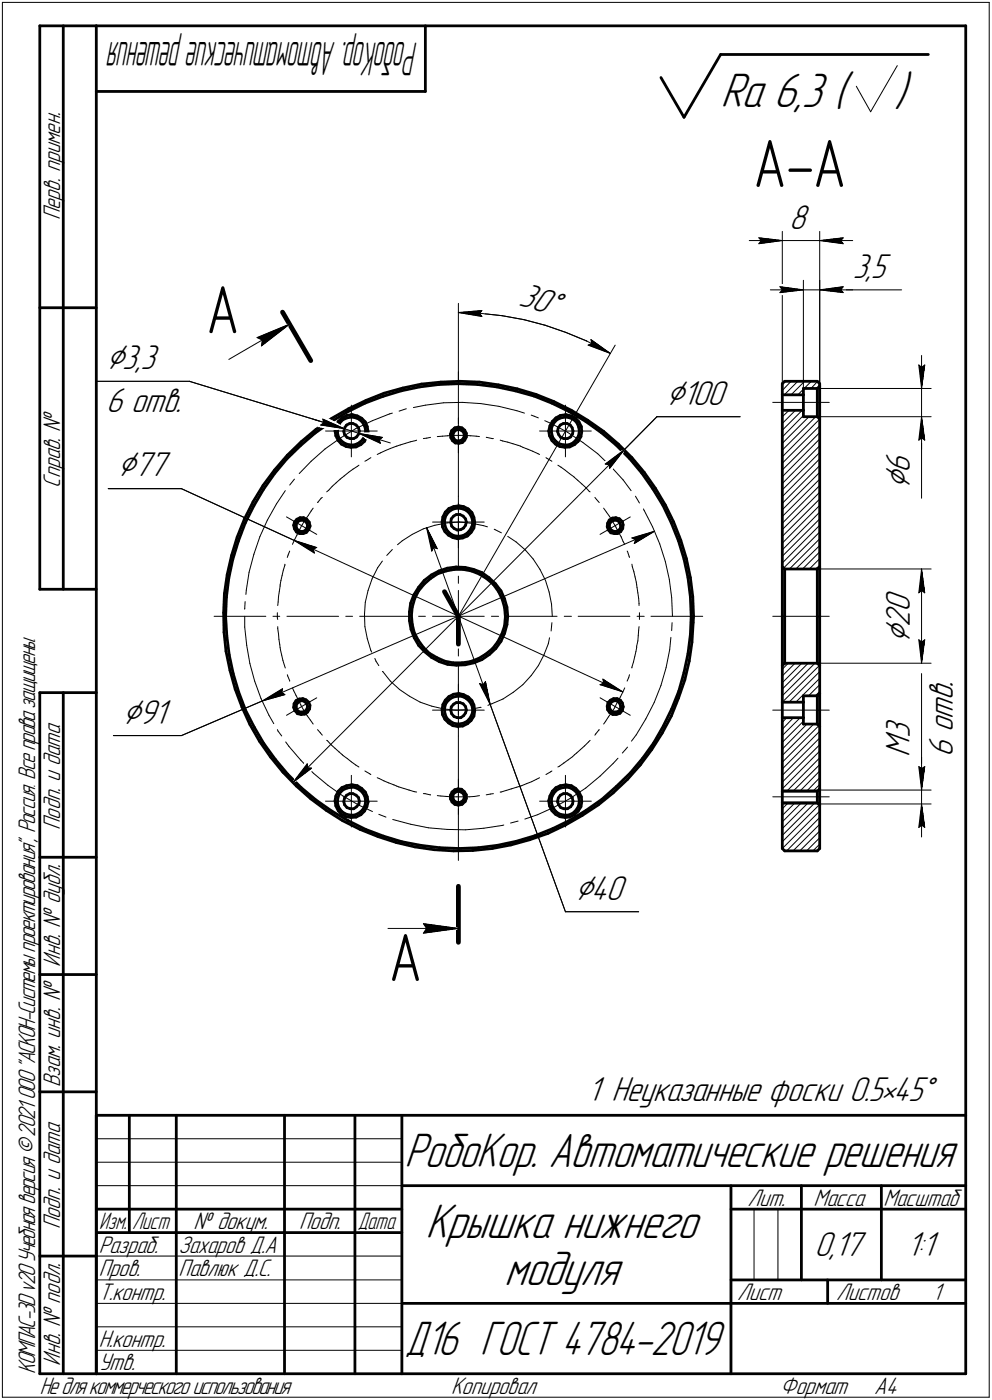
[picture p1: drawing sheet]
<svg xmlns="http://www.w3.org/2000/svg" width="211mm" height="298mm" viewBox="0 0 211 298" stroke-linecap="round" stroke-linejoin="round" font-family="sans-serif">
<defs><g id="words">
<g font-size="14.6">
<text x="160.3" y="39.8">А-А</text>
<text x="43.9" y="70.9">А</text>
<text x="82.7" y="208.9">А</text>
</g>
<g font-size="10.9">
<text x="153.3" y="22.8">Ra 6,3 (</text>
<text x="190.3" y="22.8">)</text>
<text x="86.1" y="248.5">РобоКор. Автоматические решения</text>
<text x="90.5" y="263.5">Крышка нижнего</text>
<text x="107.3" y="273.5">модуля</text>
</g>
<text font-size="10.8" x="86.2" y="288.5">Д16 ГОСТ 4784-2019</text>
<text font-size="10.5" x="88.9" y="9" transform="rotate(180 88.9 9)">РобоКор.Автоматическиерешения</text>
<g font-size="8.5">
<text x="22.6" y="78.6">Ç3,3</text>
<text x="141.8" y="86.2">Ç100</text>
<text x="25" y="101.5">Ç77</text>
<text x="193.6" y="104.1" transform="rotate(-90 193.6 104.1)">Ç</text>
<text x="193.6" y="137" transform="rotate(-90 193.6 137)">Ç</text>
<text x="26.1" y="154.1">Ç91</text>
<text x="122.3" y="191.6">Ç40</text>
</g>
<g font-size="7.8">
<text x="167.9" y="48.7">8</text>
<text x="181.4" y="59.2">3,5</text>
<text x="110.2" y="65" transform="rotate(15 110.2 65)">30Å</text>
<text x="22.6" y="87.8">6 отв.</text>
<text x="193.6" y="100.7" transform="rotate(-90 193.6 100.7)">6</text>
<text x="193.6" y="130.4" transform="rotate(-90 193.6 130.4)">0</text>
<text x="193.6" y="133.6" transform="rotate(-90 193.6 133.6)">2</text>
<text x="202.7" y="149.2" transform="rotate(-90 202.7 149.2)">в</text>
<text x="202.7" y="146.4" transform="rotate(-90 202.7 146.4)">.</text>
<text x="202.7" y="155.9" transform="rotate(-90 202.7 155.9)">о</text>
<text x="202.7" y="153.1" transform="rotate(-90 202.7 153.1)">т</text>
<text x="193.6" y="161.2" transform="rotate(-90 193.6 161.2)">M</text>
<text x="193.6" y="157.2" transform="rotate(-90 193.6 157.2)">3</text>
<text x="202.7" y="161.2" transform="rotate(-90 202.7 161.2)">6</text>
<text x="125" y="234.4">1 Неуказанные фоски 0.5•45Å</text>
<text x="173.3" y="267.5">0,17</text>
<text x="192.9" y="267.5">1:1</text>
</g>
<g font-size="5.4">
<text x="12.8" y="46.9" transform="rotate(-90 12.8 46.9)">Перв. примен.</text>
<text x="12.8" y="103.8" transform="rotate(-90 12.8 103.8)">Справ. №</text>
<text x="12.8" y="176.7" transform="rotate(-90 12.8 176.7)">Подп. и дата</text>
<text x="12.8" y="205.8" transform="rotate(-90 12.8 205.8)">Инв. № дубл.</text>
<text x="12.8" y="231.6" transform="rotate(-90 12.8 231.6)">Взам. инв. №</text>
<text x="159.1" y="256.8">Лит.</text>
<text x="173.1" y="256.8">Масса</text>
<text x="188" y="256.8">Масштаб</text>
<text x="12.8" y="261.7" transform="rotate(-90 12.8 261.7)">Подп. и дата</text>
<text x="41.2" y="261.8">№ докум.</text>
<text x="63.6" y="261.8">Подп.</text>
<text x="21" y="266.8">Разраб.</text>
<text x="38" y="266.8">Захаров Д.А</text>
<text x="21" y="271.8">Пров.</text>
<text x="38" y="271.8">Павлюк Д.С.</text>
<text x="21" y="276.8">Т.контр.</text>
<text x="156.9" y="276.8">Лист</text>
<text x="177.9" y="276.8">Листов</text>
<text x="198.4" y="276.8">1</text>
<text x="21" y="286.8">Н.контр.</text>
<text x="7.5" y="292.5" transform="rotate(-90 7.5 292.5)">КОМПАС-3Dv20Учебнаяверсия©2021 ООО&quot;АСКОН-Системыпроектирования&quot;, Россия. Всеправазащищены.</text>
<text x="12.8" y="290.8" transform="rotate(-90 12.8 290.8)">Инв. № подл.</text>
<text x="21" y="291.8">Утв.</text>
<text x="8.5" y="296.7">Недлякоммерческогоиспользования</text>
<text x="96" y="296.8">Копировал</text>
<text x="166" y="296.8">Формат</text>
<text x="186" y="296.8">A4</text>
</g>
<g font-size="5.3">
<text x="21.1" y="261.8">Изм.</text>
<text x="28.1" y="261.8">Лист</text>
<text x="76.1" y="261.8">Дата</text>
</g>
</g></defs>
<g fill="none" stroke="#000" stroke-width=".59">
<path d="M8.5 5.5v120zM8.5 5.5h12zM13.5 5.5v120zM20.5 5.5v287zM20.5 5.5h185zM20.5 19.5h70zM90.5 5.5v14zM140.6 16.5l4.9 8.5zM153.3 11.6l-7.8 13.4zM153.3 11.6h44.2zM205.5 5.5v287zM8.5 65.5h12z"/>
<path d="M61 97.7l3-2.9zM61 97.7l-2.6 3.1zM61.1 96.9l3-2.8zM61.1 96.9l-2.7 3.2zM64 94.8l3.1-2.6zM64.1 94.1l3.1-2.7zM67.1 92.2l3.3-2.4zM67.2 91.4l3.4-2.3zM70.4 89.8l3.5-2.1zM70.6 89.1l3.6-2.1zM71.3 91.8l.2 1zM71.5 90.7l-.2 1.1z"/>
<path d="M71.5 92.8l.5 1zM71.8 92.1l.3 1zM71.9 91.1l-.1 1zM72 89.7l-.5 1zM72 93.8l.6 .8zM72.1 93.1l.5 .8zM72.2 90.2l-.3 .9zM72.6 93.9l.9 .6zM72.6 94.6l1.1 .5zM72.7 89l1-.5zM72.7 89l-.7 .7zM72.9 89.4l.9-.4z"/>
<path d="M72.9 89.4l-.7 .8zM73.2 91.9l.1 .6zM73.3 91.1l-.1 .8zM73.3 92.5l.5 .6zM73.5 94.5l.9 .2zM73.7 95.1l1 .1zM73.7 90.5l.7-.3zM73.7 90.5l-.4 .6zM73.7 88.5l1.1-.2zM73.8 93.1l.7 .3zM73.8 89l1-.2zM73.9 87.7l3.7-1.8z"/>
<path d="M74.2 87l3.7-1.7zM74.4 90.2h.7zM74.4 94.7h1zM74.5 93.4h.8zM74.7 95.2h1.1zM74.8 88.8l.6 .1zM74.8 88.3h.2zM75 88.3l1 .3zM75.1 90.2l.7 .3zM75.3 93.4l.6-.4zM75.4 94.7l1-.4zM75.4 88.9l1 .3z"/>
<path d="M75.8 90.5l.5 .6zM75.8 95.2l1-.5zM76 88.6l1 .5zM76.3 91.1l.2 .7zM76.4 92.4l-.5 .6zM76.4 94.3l.7-.7zM76.4 89.2l.7 .7zM76.5 91.8l-.1 .6zM76.8 94.7l.8-.7zM77 89.1l.7 .7zM77.1 89.9l.5 .9zM77.6 92.8l-.5 .8z"/>
<path d="M77.6 90.8l.2 1zM77.6 85.9l3.8-1.5zM77.7 89.8l.4 1zM77.8 91.8l-.2 1zM77.9 85.3l3.8-1.6zM78.1 93l-.5 1zM78.1 90.8l.2 1.1zM78.3 91.9l-.2 1.1zM81.4 84.4l3.9-1.2zM81.7 83.7l4-1.1zM85.3 83.2l4-.8zM85.7 82.6l4-.8z"/>
<path d="M89.3 82.4l4.1-.5zM89.7 81.8l4.1-.4zM93.4 81.9l4.1-.2zM93.8 81.4l4.1-.2zM95.8 92.5l.1 .7zM95.9 93.2l.4 .6zM96.1 91.7l.6-.5zM96.1 91.7l-.3 .8zM96.3 93.8l.6 .5zM96.4 92.7l.1 .6zM96.5 92.1l-.1 .6zM96.5 93.3l.4 .5z"/>
<path d="M96.8 91.1l.7-.2zM96.8 91.1l-.1 .1zM96.9 94.3l.7 .1zM96.9 91.6l-.4 .5zM96.9 93.8l.6 .1zM96.9 91.6l.6-.2zM97.5 90.9l.8 .2zM97.5 93.9l.7-.2zM97.5 91.4l.6 .2zM97.5 81.7l4.1 .2zM97.6 94.4l.8-.2zM97.9 81.2l4.1 .2z"/>
<path d="M98.1 91.6l.5 .4zM98.3 91.1l.6 .5zM98.4 94.2l.5-.5zM98.6 93.3l-.4 .4zM98.6 92l.2 .7zM98.8 92.7l-.2 .6zM98.9 91.6l.3 .7zM99.2 93l-.3 .7zM99.2 92.3v.7zM101.6 81.9l4.1 .5zM102 81.4l4.1 .6zM105.7 82.4l3.9 .8z"/>
<path d="M106.1 82l4 .8zM109.6 83.2l4 1.1zM110.1 82.8l3.9 1.2zM113.6 84.3l3.8 1.6zM114 84l3.9 1.5zM116.8 91.8l.1 1zM116.9 92.8l.5 1zM117 90.7l-.2 1.1zM117.3 91.1v1zM117.3 92.1l.3 1zM117.4 85.9l3.7 1.7zM117.4 93.8l.8 .8z"/>
<path d="M117.5 89.7l.8-.7zM117.5 89.7l-.5 1zM117.6 93.1l.6 .8zM117.8 90.2l-.5 .9zM117.9 85.5l3.7 1.9zM118.2 93.9l.8 .6zM118.2 94.6l.9 .5zM118.3 89l.9-.5zM118.4 89.4l.9-.4zM118.4 89.4l-.6 .8zM118.6 91.9l.3 .6zM118.8 91.1l-.2 .8z"/>
<path d="M118.9 92.5l.4 .6zM119 94.5l1 .2zM119.1 95.1l1.1 .1zM119.2 90.5l.7-.3zM119.2 90.5l-.4 .6zM119.2 88.5l1.1-.2zM119.3 93.1l.7 .3zM119.3 89l1-.2zM119.9 90.2h.7zM120 93.4h.7zM120 94.7h1zM120.2 95.2h1z"/>
<path d="M120.3 88.8l.7 .1zM120.3 88.3h.2zM120.5 88.3l1.1 .3zM120.6 90.2l.7 .3zM120.7 93.4l.7-.4zM121 94.7l.9-.4zM121 88.9l.9 .3zM121.1 87.6l3.5 2.1zM121.2 95.2l1.1-.5zM121.3 90.5l.5 .6zM121.6 87.4l3.5 2.1zM121.6 88.6l.9 .5z"/>
<path d="M121.8 91.1l.1 .7zM121.8 92.4l-.4 .6zM121.9 91.8l-.1 .6zM121.9 94.3l.7-.7zM121.9 89.2l.8 .7zM122.3 94.7l.7-.7zM122.5 89.1l.7 .7zM122.7 89.9l.4 .9zM123.1 92.8l-.5 .8zM123.1 90.8l.2 1zM123.2 89.8l.5 1zM123.3 91.8l-.2 1z"/>
<path d="M123.6 93l-.6 1zM123.7 90.8l.1 1.1zM123.8 91.9l-.2 1.1zM124.6 89.7l3.3 2.4zM125.1 89.5l3.3 2.4zM127.9 92.1l3.2 2.6zM128.4 91.9l3.2 2.7zM131.1 94.7l2.8 2.9zM131.6 94.6l2.9 2.9zM133.9 97.6l2.7 3.2zM134.5 97.5l2.6 3.1zM166.5 87.4v33.3z"/>
<path d="M166.5 87.4h4.4zM166.5 84.1v3.3zM166.5 84.1h4.4zM166.5 81.7v2.4zM167 81.2h6.9zM167 81.2l-.5 .5zM170.9 87.4v1.3zM170.9 88.7h3zM170.9 84.1v3.3zM170.9 82.7h3zM170.9 82.7v1.4zM173.9 88.7l.5 .5z"/>
<path d="M173.9 82.7v6zM173.9 82.7l.5-.5zM173.9 81.2l.5 .5zM174.4 89.2v31.5zM174.4 82.2v7zM174.4 81.7v.5zM49.3 118.3l-1 4zM49.5 119.1l-.8 4zM50.5 114.4l-1.2 3.9zM50.7 115.2l-1.2 3.9zM52 110.6l-1.5 3.8zM52.2 111.4l-1.5 3.8z"/>
<path d="M53.8 106.8l-1.8 3.8zM54 107.7l-1.8 3.7zM56 103.4l-2.2 3.4zM56 104.2l-2 3.5zM58.4 100.1l-2.4 3.3zM58.4 100.8l-2.4 3.4zM62.5 111.8l.2 .8zM62.7 111.2l-.2 .6zM62.7 112.6l.4 .7zM63 111.9l.2 .7zM63.1 113.3l.7 .3zM63.2 111.3l-.2 .6z"/>
<path d="M63.2 112.6l.4 .4zM63.2 110.6l.6-.4zM63.2 110.6l-.5 .6zM63.6 110.9l.6-.2zM63.6 110.9l-.4 .4zM63.6 113l.7 .2zM63.8 113.6h.7zM63.8 110.2h.8zM64.2 110.7l.7 .2zM64.3 113.2l.6-.2zM64.5 113.6l.7-.2zM64.6 110.2l.7 .4z"/>
<path d="M64.9 110.9l.4 .4zM65.3 111.3l.1 .6zM65.3 112.5l-.4 .5zM65.3 110.6l.5 .6zM65.4 111.9l-.1 .6zM65.7 112.8l-.5 .6zM65.8 111.2l.2 .7zM66 112.1l-.3 .7zM66 111.9v.2zM94.1 111.1v1.1zM94.1 112.2l.6 1zM94.2 110.1l-.1 1z"/>
<path d="M94.6 110.8l.1 1zM94.7 111.8l.3 1zM94.7 113.2l.7 .8zM94.7 109.1l-.5 1zM94.8 109.9l-.2 .9zM95 112.8l.7 .7zM95.4 109.1l.9-.6zM95.4 109.1l-.6 .8zM95.4 114l1 .5zM95.5 108.3l1-.4zM95.5 108.3l-.8 .8zM95.7 113.5l.8 .5z"/>
<path d="M95.9 111.3l.2 .7zM96 110.5l-.1 .8zM96.1 112l.5 .5zM96.3 108.5l.9-.3zM96.4 114.5l1 .2zM96.5 109.9l.6-.3zM96.5 109.9l-.5 .6zM96.5 114l1 .2zM96.5 107.9l1.1-.2zM96.6 112.5l.7 .4zM97.1 109.6h.8zM97.2 108.2l1 .1z"/>
<path d="M97.3 112.9l.7-.1zM97.4 114.7l1.1-.1zM97.5 114.2l1.1-.2zM97.6 107.7l1 .2zM97.9 109.6l.7 .3zM98 112.8l.6-.4zM98.2 108.3l.9 .3zM98.5 114.6l1-.5zM98.6 109.9l.5 .6zM98.6 114l.8-.5zM98.6 107.9l1.1 .5zM99.1 110.5l.1 .7z"/>
<path d="M99.1 111.8l-.5 .6zM99.1 108.6l.8 .7zM99.2 111.2l-.1 .6zM99.5 114.1l.7-.7zM99.7 108.4l.7 .7zM99.9 109.3l.5 .9zM100.1 112.8l-.7 .7zM100.4 110.2l.2 1zM100.4 109.1l.4 1.1zM100.5 111.8l-.4 1zM100.6 111.2l-.1 .6zM100.8 110.2l.2 1z"/>
<path d="M100.8 112.4l-.6 1zM101 111.4l-.2 1zM101 111.2v.2zM129.2 112.2l.3 .7zM129.3 111.4l-.1 .8zM129.5 112.9l.5 .6zM129.6 111.9l.2 .7zM129.6 110.7l.7-.4zM129.6 110.7l-.3 .7zM129.8 111.3l.5-.4zM129.8 111.3l-.2 .6zM129.8 112.6l.5 .4z"/>
<path d="M130 113.5l.7 .1zM130.3 110.9l.6-.2zM130.3 113l.6 .2zM130.3 110.3l.8-.1zM130.7 113.6h.7zM130.9 110.7l.6 .2zM130.9 113.2l.6-.2zM131.1 110.2l.6 .3zM131.4 113.6l.7-.4zM131.5 113l.5-.5zM131.5 110.9l.4 .4zM131.8 110.5h.1"/>
<path d="M131.8 110.5l.6 .6zM131.9 111.3l.2 .6zM132.1 111.9l-.1 .6zM132.4 111.1l.2 .7zM132.5 112.5l-.4 .7zM132.6 111.8l-.1 .7zM136.6 100.8l2.3 3.3zM137.1 100.6l2.3 3.4zM138.9 104.1l2.2 3.5zM139.4 104l2.2 3.5zM141.1 107.6l1.7 3.7zM141.6 107.5l1.7 3.7z"/>
<path d="M142.8 111.3l1.6 3.8zM143.3 111.2l1.6 3.9zM144.4 115.1l1.1 3.9zM144.9 115.1l1.1 3.9zM145.5 119l.9 4zM146 119l.9 4zM8.5 125.5h12zM47.6 130.5l.1 4.1zM47.7 134.6l.4 4.1zM47.8 126.4l-.2 4.1zM48 131.3l.3 4.1zM48.1 138.7l.8 4z"/>
<path d="M48.2 127.2l-.2 4.1zM48.3 135.4l.5 4zM48.3 122.3l-.5 4.1zM48.7 123.1l-.5 4.1zM48.8 139.4l.8 4zM87.1 130.3v1.9zM87.1 132.2l.4 1.8zM87.4 128.4l-.3 1.9zM87.5 134l.6 1.8zM87.5 131.1l.2 1.8zM87.7 129.3l-.2 1.8zM87.7 132.9l.4 1.8z"/>
<path d="M88.1 126.7l-.7 1.7zM88.1 134.7l.9 1.6zM88.1 135.8l1 1.6zM88.2 127.5l-.5 1.8zM89 136.3l1.1 1.5zM89.1 125.8l-.9 1.7zM89.1 125.1l-1 1.6zM89.1 137.4l1.2 1.4zM90.1 137.8l1.3 1.3zM90.3 124.4l1.3-1.2zM90.3 124.4l-1.2 1.4zM90.3 123.6l1.5-1.2z"/>
<path d="M90.3 123.6l-1.2 1.5zM90.3 138.8l1.5 1.2zM91.4 139.1l1.6 .9zM91.6 123.2l1.5-1zM91.8 122.4l1.6-.8zM91.8 140l1.7 .9zM93.1 122.2l1.8-.6zM93.4 121.6l1.8-.6zM94.9 121.6l1.8-.4zM95.2 121l1.8-.3zM96.7 121.2h1.9zM97 120.7l2 .1z"/>
<path d="M98.6 121.2l1.7 .4zM99 120.8l1.8 .4zM100.3 121.6l1.7 .7zM100.8 121.2l1.7 .7zM102 122.3l1.6 1zM102.5 121.9l1.6 1.1zM103.4 139.3l1.4-1.2zM103.6 123.3l1.4 1.2zM104.1 123l1.3 1.3zM104.1 139.4l1.4-1.3zM105 124.5l1.1 1.5zM105.4 124.3l1.2 1.5z"/>
<path d="M105.9 136.7l-1.1 1.4zM106.1 126l.7 1.6zM106.6 125.8l.8 1.7zM106.6 136.6l-1.1 1.5zM106.8 135l-.9 1.7zM106.8 127.6l.6 1.8zM107.4 129.4l.1 1.8zM107.4 133.3l-.6 1.7zM107.4 127.5l.5 1.8zM107.4 134.9l-.8 1.7zM107.5 131.4l-.1 1.9zM107.5 131.2v.2z"/>
<path d="M107.9 129.3l.1 1.9zM107.9 133l-.5 1.9zM108 131.2l-.1 1.8zM146.4 123l.5 4.1zM146.4 139.2l-.9 4zM146.9 123l.5 4.1zM146.9 127.1l.2 4.1zM146.9 135.1l-.5 4.1zM147.1 131.2l-.2 3.9zM147.2 136.7l-.6 4.1zM147.4 127.1l.2 4.1zM147.5 132.6l-.3 4.1z"/>
<path d="M147.6 131.2l-.1 1.4zM166.5 120.7l.5 .5zM166.5 120.7v10.5zM166.5 131.2v10.5zM167 121.2h6.9zM167 121.2v10zM167 131.2v10zM173.9 121.2l.5-.5zM173.9 131.2v10zM173.9 121.2v10zM174.4 131.2v10.5zM174.4 120.7v10.5z"/>
<path d="M8.5 147.5v145zM8.5 147.5h12zM13.5 147.5v145zM48.9 142.7l1.1 4zM49.6 143.4l1.2 4zM50 146.7l1.5 3.8zM50.8 147.4l1.4 3.8zM51.5 150.5l1.7 3.8zM52.2 151.2l1.9 3.7zM53.2 154.3l2 3.5zM54.1 154.9l2 3.4zM55.2 157.8l2.4 3.4z"/>
<path d="M56.1 158.3l2.5 3.4zM62.5 150.6l.2 .7zM62.6 149.9l-.1 .7zM62.7 151.3l.5 .6zM63 149.2l.7-.4zM63 149.2l-.4 .7zM63 150.5l.2 .6zM63.2 149.9l-.2 .6zM63.2 151.1l.4 .5zM63.2 151.9l.1 .1zM63.3 152l.8 .1zM63.6 151.6h.6z"/>
<path d="M63.6 149.4l.6-.2zM63.6 149.4l-.4 .5zM63.7 148.8h.7zM64.1 152.1h.8zM64.2 151.6l.7-.1zM64.2 149.2l.6 .2zM64.4 148.8l.7 .2zM64.8 149.4l.5 .5zM64.9 152.1l.5-.5zM64.9 151.5l.4-.5zM65.1 149l.6 .5zM65.3 149.9l.1 .6z"/>
<path d="M65.4 150.5l-.1 .5zM65.7 149.5l.3 .7zM65.9 151l-.5 .6zM66 150.2l-.1 .8zM93 140l1.7 .8zM93.5 140.9l1.7 .6zM94.1 151.1v1zM94.1 152.1l.6 1.1zM94.2 150l-.1 1.1zM94.6 150.9l.1 1zM94.7 151.9l.3 .9zM94.7 140.8l1.7 .3z"/>
<path d="M94.7 153.2l.7 .7zM94.7 149.1l-.5 .9zM94.8 149.9l-.2 1zM95 152.8l.7 .7zM95.2 141.5l1.9 .1zM95.4 149.1l.9-.6zM95.4 149.1l-.6 .8zM95.4 153.9l1 .6zM95.5 148.3l1-.5zM95.5 148.3l-.8 .8zM95.7 153.5l.8 .5zM95.9 151.3l.2 .7z"/>
<path d="M96 150.5l-.1 .8zM96.1 152l.5 .6zM96.3 148.5l.9-.2zM96.4 154.5l1 .2zM96.4 141.1h1.9zM96.5 149.9l.6-.3zM96.5 149.9l-.5 .6zM96.5 154l1 .2zM96.5 147.8l1.1-.1zM96.6 152.6l.7 .2zM97.1 149.6h.8zM97.1 141.6h1.9z"/>
<path d="M97.2 148.3h1zM97.3 152.8h.7zM97.4 154.7l1.1-.1zM97.5 154.2l1.1-.2zM97.6 147.7l1 .2zM97.9 149.6l.7 .3zM98 152.8l.6-.4zM98.2 148.3l.9 .4zM98.3 141.1l1.8-.2zM98.5 154.6l1-.5zM98.6 149.9l.5 .6zM98.6 154l.8-.4z"/>
<path d="M98.6 147.9l1.1 .5zM99 141.6l1.8-.5zM99.1 150.5l.1 .7zM99.1 151.8l-.5 .6zM99.1 148.7l.8 .7zM99.2 151.2l-.1 .6zM99.5 154.1l.7-.7zM99.7 148.4l.7 .8zM99.9 149.4l.5 .8zM100.1 152.8l-.7 .8zM100.1 140.9l1.8-.7zM100.4 150.2l.2 1z"/>
<path d="M100.4 149.2l.4 .9zM100.5 151.9l-.4 .9zM100.6 151.2l-.1 .7zM100.8 150.1l.2 1.1zM100.8 152.5l-.6 .9zM100.8 141.1l1.7-.6zM101 151.4l-.2 1.1zM101 151.2v.2zM101.9 140.2l1.5-.9zM102.5 140.5l1.6-1.1zM129.2 150.4l.1 .7zM129.3 151.1l.4 .6z"/>
<path d="M129.4 149.6l-.2 .8zM129.6 150.5l.2 .5zM129.7 151.7l.7 .4zM129.8 149.9l.5-.5zM129.8 149.9l-.2 .6zM129.8 151l.5 .6zM129.9 149.1l.7-.3zM129.9 149.1l-.5 .5zM130.3 149.4l.6-.2zM130.3 151.6h.6zM130.4 152.1h.7zM130.6 148.8h.7z"/>
<path d="M130.9 149.2l.6 .2zM130.9 151.6l.7-.1zM131.1 152.1l.8-.2zM131.3 148.8l.7 .3zM131.5 149.4l.4 .5zM131.9 149.9l.2 .6zM132 151l-.4 .5zM132 149.1l.4 .6zM132.1 150.5l-.1 .5zM132.4 149.7l.2 .8zM132.4 151.3l-.5 .6zM132.6 150.5l-.2 .8z"/>
<path d="M132.6 150.5h.1M138.7 159.6l-2.5 3.3zM139.1 158.2l-2.4 3.3zM140.9 156.1l-2.2 3.5zM141.1 154.6l-2 3.6zM142.8 152.5l-1.9 3.6zM142.9 151l-1.8 3.6zM144.4 148.7l-1.6 3.8zM144.4 147.2l-1.5 3.8zM145.5 143.2l-1.1 4zM145.7 144.8l-1.3 3.9zM146.6 140.8l-.9 4z"/>
<path d="M166.5 149.5h4.4zM166.5 152.8v15.7zM166.5 152.8h4.4zM166.5 141.7l.5-.5zM166.5 149.5v3.3zM166.5 141.7v7.8zM167 141.2h6.9zM170.9 148.2h3zM170.9 152.8v1.4zM170.9 154.2h3zM170.9 148.2v1.3zM170.9 149.5v3.3z"/>
<path d="M173.9 154.2l.5 .5zM173.9 141.2l.5 .5zM173.9 148.2v6zM174.4 141.7v6zM174.4 154.7v13.3zM174.4 147.7l-.5 .5zM174.4 147.7v7zM57.6 161.2l2.6 3.2zM58.6 161.7l2.6 3.1zM60.2 164.4l2.9 3zM61.2 164.8l2.9 2.9zM63.1 167.4l3 2.7z"/>
<path d="M64.1 167.7l3.1 2.6zM66.1 170.1l3.3 2.5zM67.2 170.3l3.4 2.4zM69.4 172.6l3.5 2.2zM70.6 172.7l3.5 2.1zM71.3 170.5l.2 1.1zM71.5 169.5l-.2 1zM71.5 171.6l.5 1zM71.8 170.9l.3 1zM71.9 169.9l-.1 1zM72 168.5l-.5 1zM72 172.6l.6 .8z"/>
<path d="M72.1 171.9l.5 .8zM72.2 169l-.3 .9zM72.6 172.7l.9 .6zM72.6 173.4l1.1 .5zM72.7 167.7l1-.4zM72.7 167.7l-.7 .8zM72.9 174.8l3.7 1.8zM72.9 168.2l.9-.4zM72.9 168.2l-.7 .8zM73.2 170.7l.1 .7zM73.3 169.9l-.1 .8zM73.3 171.4l.5 .6z"/>
<path d="M73.5 173.3l.9 .3zM73.7 173.9l1 .2zM73.7 169.3l.7-.3zM73.7 169.3l-.4 .6zM73.7 167.3l1.1-.2zM73.8 172l.7 .2zM73.8 167.8l1-.2zM74.1 174.8l3.7 1.8zM74.4 169h.7zM74.4 173.6h1zM74.5 172.2h.8zM74.7 174.1l1.1-.1z"/>
<path d="M74.8 167.6h.6zM74.8 167.1h.2zM75 167.1l1 .2zM75.1 169l.7 .3zM75.3 172.2l.6-.4zM75.4 173.6l1-.5zM75.4 167.6l1 .5zM75.8 169.3l.5 .5zM75.8 174l1-.5zM76 167.3l1 .6zM76.3 169.8l.2 .8zM76.4 171.2l-.5 .6z"/>
<path d="M76.4 173.1l.7-.6zM76.4 168.1l.7 .6zM76.5 170.6l-.1 .6zM76.6 176.6l3.8 1.5zM76.8 173.5l.8-.8zM77 167.9l.7 .8zM77.1 168.7l.5 .9zM77.6 171.6l-.5 .9zM77.6 169.6l.2 1zM77.7 168.7l.4 1zM77.8 170.6l-.2 1zM77.8 176.6l3.8 1.5z"/>
<path d="M78.1 171.8l-.5 .9zM78.1 169.7l.2 1.1zM78.3 170.8l-.2 1zM80.4 178.1l3.9 1.3zM81.6 178.1l3.9 1.1zM84.3 179.4l4 .9zM85.5 179.2l4 .8zM95.8 169.3v.8zM95.8 170.1l.4 .7zM96.2 168.7l.6-.6zM96.2 168.7l-.4 .6zM96.2 170.8l.6 .5z"/>
<path d="M96.4 169.8l.1 .5zM96.4 169.1l.5-.4zM96.4 169.1v.7zM96.5 170.3l.4 .5zM96.8 168.1l.7-.1zM96.8 171.3l.7 .1zM96.9 168.7l.6-.2zM96.9 170.8l.7 .1zM97.5 168l.7 .1zM97.5 171.4l.8-.1zM97.5 168.5l.6 .2zM97.6 170.9l.5-.1z"/>
<path d="M98.1 170.8l.5-.5zM98.1 168.7l.5 .4zM98.2 168.1l.6 .5zM98.3 171.3l.1-.1zM98.4 171.2l.6-.5zM98.6 169.1l.2 .6zM98.8 168.6l.4 .6zM98.8 169.7l-.2 .6zM99.2 170l-.2 .7zM99.2 169.2v.8zM108.7 179.9l4-1.1zM109.8 179.2l4-1.2z"/>
<path d="M112.7 178.8l3.9-1.3zM113.8 178l3.8-1.6zM116.6 177.5l3.7-1.8zM116.8 170.5l.1 1.1zM116.9 171.6l.5 1zM117 169.5l-.2 1zM117.3 169.9v1zM117.3 170.9l.3 1zM117.4 172.6l.8 .8zM117.5 168.5l-.5 1zM117.6 171.9l.6 .8zM117.6 176.4l3.6-1.7z"/>
<path d="M117.8 169l-.5 .9zM118.2 172.7l.8 .6zM118.2 173.4l.9 .5zM118.3 167.7l.9-.4zM118.3 167.7l-.8 .8zM118.4 168.2l.9-.4zM118.4 168.2l-.6 .8zM118.6 170.7l.3 .7zM118.8 169.9l-.2 .8zM118.9 171.4l.4 .6zM119 173.3l1 .3zM119.1 173.9l1.1 .2z"/>
<path d="M119.2 169.3l.7-.3zM119.2 169.3l-.4 .6zM119.2 167.3l1.1-.2zM119.3 172l.7 .2zM119.3 167.8l1-.2zM119.9 169h.7zM120 172.2h.7zM120 173.6h1zM120.2 174.1l1-.1zM120.3 175.7l3.6-2zM120.3 167.6h.7zM120.3 167.1h.2z"/>
<path d="M120.5 167.1l1.1 .2zM120.6 169l.7 .3zM120.7 172.2l.7-.4zM121 173.6l.9-.5zM121 167.6l.9 .5zM121.2 174.7l3.5-2.1zM121.2 174l1.1-.5zM121.3 169.3l.5 .5zM121.6 167.3l.9 .6zM121.8 169.8l.1 .8zM121.8 171.2l-.4 .6zM121.9 170.6l-.1 .6z"/>
<path d="M121.9 173.1l.7-.6zM121.9 168.1l.8 .6zM122.5 167.9l.7 .8zM122.7 168.7l.4 .9zM123 172.7l-.7 .8zM123.1 171.6l-.5 .9zM123.1 169.6l.2 1zM123.2 168.7l.5 1zM123.3 170.6l-.2 1zM123.6 171.8l-.6 .9zM123.7 169.7l.1 1.1zM123.8 170.8l-.2 1z"/>
<path d="M123.9 173.7l3.4-2.3zM124.7 172.6l3.4-2.4zM127.3 171.4l3.2-2.6zM128.1 170.2l3-2.7zM130.5 168.8l3-2.9zM131.1 167.5l3-2.9zM136.2 162.9l-2.7 3zM136.7 161.5l-2.6 3.1zM166.5 168.5h7.4zM166.5 170.9v9.8zM166.5 170.9h7.4zM166.5 168.5v2.4z"/>
<path d="M173.9 170.9l.5 .5zM173.9 168.5v2.4zM174.4 171.4v9.3zM174.4 168l-.5 .5zM174.4 168v3.4zM8.5 182.5h12zM88.3 180.3l4.1 .6zM89.5 180l4.1 .5zM92.4 180.9l4.1 .3zM93.6 180.5l4.1 .2zM96.5 181.2l4.1-.1zM97.7 180.7l4.1-.2z"/>
<path d="M100.6 181.1l4.1-.4zM101.8 180.5l4-.5zM104.7 180.7l4-.8zM105.8 180l4-.8zM166.5 180.7l.5 .5zM167 181.2h6.9zM173.9 181.2l.5-.5zM8.5 207.5h12zM8.5 232.5h12zM20.5 237.5h185zM20.5 237.5v55zM27.5 237.5v25z"/>
<path d="M37.5 237.5v55zM60.5 237.5v55zM75.5 237.5v55zM85.5 237.5v55zM20.5 257.5h65zM85.5 252.5h120zM155.5 252.5v40zM155.5 257.5h15zM170.5 252.5v20zM170.5 257.5h35zM187.5 252.5v20zM8.5 267.5h12z"/>
<path d="M20.5 262.5h65zM85.5 277.5h70zM155.5 277.5h50zM155.5 272.5h50zM176.1 272.5v5zM8.5 292.5h12zM20.5 292.5h185z"/>
</g>
<g fill="none" stroke="#000" stroke-width=".21">
<path d="M.5 .5v297zM.5 .5h210zM182.2 18.4l3.1 5.4zM190.9 14l-5.6 9.8zM210.5 .5v297zM159.4 51.2h7.1zM161.5 50.6l5 .6zM161.5 50.6l.5 .6zM161.5 51.9l5-.7zM162 51.2l-.5 .7zM166.5 49.3v36.4zM166.5 51.2h7.9z"/>
<path d="M170.9 59.7v24.4zM174.4 49.3v36.4zM174.4 59.7v22.5zM174.4 51.2l5 .7zM174.4 51.2l5-.6zM174.4 51.2h7zM178.9 51.2l.5 .7zM179.4 50.6l-.5 .6zM48.7 76.5l12.9-7.5zM54.7 71.9l1.1 .5zM54.7 71.9l6.9-2.9zM55.6 73.7l6-4.7z"/>
<path d="M55.8 72.4l-.2 1.3zM97.5 79.2v11zM97.5 66.5l4.7 .2zM97.5 64.6v16.6zM97.5 66.5l5-.4zM97.5 66.5l5 .9zM102 66.7l.5 .7zM102.2 66.7l4.6 .5zM102.5 66.1l-.5 .6zM106.8 67.2l4.7 .9zM111.5 68.1l4.5 1.2zM116 69.3l4.4 1.5z"/>
<path d="M120.4 70.8l4.3 1.8zM124.7 72.6l4.2 2.1zM125.1 73.5l4.8 1.8zM125.1 73.5l.8-.3zM125.7 72.3l.2 .9zM125.7 72.3l4.2 3zM128.9 74.7l1 .6zM130.9 73.5l-33.4 57.7zM163.9 61.7h7zM165.9 61l5 .7zM165.9 61l.6 .7zM165.9 62.3l5-.6z"/>
<path d="M166.5 61.7l-.6 .6zM170.9 61.7h3.5zM174.4 61.7h5zM174.4 61.7l5 .6zM174.4 61.7l5-.7zM174.4 61.7h7zM178.9 61.7l.5 .6zM179.4 61.7h12.5zM179.4 61l-.5 .7zM195.5 77.7l.6 .5zM195.5 77.7l.6 5zM196.1 78.2l.7-.5z"/>
<path d="M196.1 75.7v7zM196.8 77.7l-.7 5zM20.6 81.2h19.7zM40.3 81.2l32.9 10.1zM66.2 98.2l3-2.6zM66.2 98.2l-2.5 2.6zM66.5 89.2l6.7 2.1zM68.2 90.5l.7-.5zM68.2 90.5l5 .8zM68.7 89.2l4.5 2.1zM68.7 89.2l.2 .8zM69.2 95.6l3.2-2.3z"/>
<path d="M69.3 91.8h5.5zM72.4 93.3l3.3-2zM73.2 91.3l3.2 1zM74.8 91.8h5.5zM74.8 91.8v5.5zM74.8 86.3v5.5zM75.1 99.9l.9-.6zM75.7 91.3l3.5-1.7zM76 99.3l.4-.2zM76.4 92.3l4.5 2.1zM76.4 92.3l5 .8zM76.4 92.3l6.7 2z"/>
<path d="M77.6 98.2l.4-.2zM78 98l.9-.5zM79.2 89.6l3.7-1.5zM80.3 96.8l.6-.4zM80.7 93.6l.2 .8zM80.7 93.6l.7-.5zM80.9 96.4l1.1-.5zM82 95.9l1.1-.4zM82.9 88.1l.6-.1zM83.1 95.5l1.1-.4zM84.2 95.1l.2-.1zM84.4 95l.8-.3z"/>
<path d="M84.9 87.5l1.5-.5zM85.2 94.7l1.1-.3zM86.3 94.4l1.1-.3zM87.4 94.1l1.1-.3zM88 86.8l2.5-.5zM88.5 93.8l.1-.1zM90.1 93.4l.7-.1zM90.5 86.3l3.9-.5zM90.8 93.3l.8-.2zM93 93l1.1-.1zM94.1 92.9l1.1-.1zM94.4 85.8l4-.1z"/>
<path d="M95.2 92.8l1.2-.1zM96 92.7l.2 .7zM96.2 91.9l.5-.5zM96.2 91.9l-.2 .8zM96.2 93.4l.5 .5zM96.4 92.7h1.1zM96.7 91.4l.7-.2zM96.7 93.9l.6 .2zM97.3 94.1h.7zM97.4 91.2l.6 .1zM97.5 92.7h.4zM97.5 92.7v3.7z"/>
<path d="M97.5 89v3.7zM97.5 91.7v1.5zM97.5 94.7v11zM97.9 92.7h1.2zM98 94.1l.6-.4zM98.4 85.7l3.9 .2zM99 93.2l-.4 .5zM99.1 92.7l1.1 .1zM100.2 92.8l1.1 .1zM101.3 92.9l.7 .1zM102.3 85.9l3.9 .6zM103.5 93.1h.1"/>
<path d="M103.5 93.1l1.2 .3zM104.7 93.4h.3zM106.2 86.5l3.8 1zM106.4 93.7l.5 .2zM106.9 93.9l1.1 .2zM108 94.1l1.1 .4zM109.1 94.5l1.1 .3zM110 87.5l1.6 .5zM110.2 94.8l.5 .2zM110.7 95l.6 .2zM111.3 95.2l1.1 .5zM112.4 95.7l1 .4z"/>
<path d="M113 88.4l.7 .2zM113.4 96.1l1.1 .5zM113.7 88.6l.9 .4zM114.5 96.6l.3 .2zM114.8 91.8h5.5zM115.9 89.6l1.4 .6zM116.2 97.5l.2 .1zM116.4 97.6l1 .6zM117.3 90.2l3.4 1.8zM118.7 99.1l.7 .4zM119.4 99.5l.9 .7zM120.3 91.8h5.5z"/>
<path d="M120.3 91.8v5.5zM120.3 86.3v5.5zM120.7 92l3.3 2.2zM124 94.2l3.2 2.4zM127.2 96.6l2.8 2.7zM128.8 98.8l.8 .2zM128.8 98.8l4-3zM129.6 99l.1 .7zM130 99.3l2.6 2.9zM132.8 95.8l-3.1 3.9zM132.8 95.8l-70.5 70.8zM139.8 88.7l-7 7.1z"/>
<path d="M139.8 88.7h17.7zM164.4 85.7h12zM166.5 98.6l7.9-7.9zM166.5 95.8l7.1-7.1zM166.5 94.4l5.6-5.7zM166.5 91.6l4.2-4.2zM166.5 90.2l2.7-2.8zM166.5 88.7l1.4-1.3zM166.5 81.7l.5-.5zM166.9 84.1l2.9-2.9zM168.3 84.1l2.9-2.9zM168.3 81.2l-1.8 1.9z"/>
<path d="M169.8 84.1l1.1-1.2zM170.9 88.5l-4.4 4.5zM172.5 82.7h25.6zM172.5 88.7h25.6zM172.6 81.2l-1.5 1.5zM173.9 82.7l.5-.5zM174 81.2l-1.4 1.5zM174.4 99.1l-7.9 8.1zM174.4 97.7l-7.9 8zM174.4 94.9l-7.9 8.1zM174.4 93.5l-7.9 8zM174.4 89.2l-7.9 8.1z"/>
<path d="M195.5 93.7l.6-.5zM196.1 88.7v4.9zM196.1 93.6v12.5zM196.1 88.7l-.6 5zM196.1 93.2l.7 .5zM196.1 88.7l.7 5zM196.1 88.7v7zM196.1 82.7v6zM23 104.1h15.6zM38.6 104.1l24 11zM54 118l-1 3.8zM55.3 114.3l-1.3 3.7z"/>
<path d="M56.9 110.7l-1.6 3.6zM58.8 107.3l-1.9 3.4zM60.7 104.5l-1.9 2.8zM61 110.1l3.2 1.8zM61.3 118.2l-.2 .5zM61.6 117.3l-.3 .9zM62.6 115.1l4.8 1.5zM62.6 115.1l4.3 2.7zM62.6 115.1l69.9 32.2zM62.7 102l-1.1 1.3zM62.7 115l-.5 .9zM62.7 111.9l.1 .7z"/>
<path d="M62.8 112.6l.5 .5zM62.9 111.3l-.2 .6zM63.2 114l-.5 1zM63.3 110.7l.7-.2zM63.3 110.7l-.4 .6zM63.3 113.1l.7 .4zM63.7 112.9l-.5 1.1zM64 110.5l.7 .1zM64 113.5l.7-.1zM64.2 111.9l-.5 1zM64.2 111.9l3.2 1.9zM64.3 111.7l-.1 .2z"/>
<path d="M64.7 113.4l.6-.4zM64.9 110.7l-.6 1zM65.6 112.4l-.3 .6zM65.6 109.7l-.7 1zM66.2 108.8l-.6 .9zM66.6 108.2l-.4 .6zM66.6 116.9l.8-.3zM66.6 116.9l.3 .9zM67.6 106.9v.1zM68.3 106.1l.3-.2zM68.3 106.1l-.7 .8zM69.5 104.7l.4-.3z"/>
<path d="M70.7 103.5l.8-.7zM70.7 103.5l-.8 .9zM71.5 102.8l.9-.8zM72.4 102l.4-.3zM72.8 101.7l.4-.4zM73.2 101.3l1-.7zM74.2 100.6l.9-.7zM81.4 119.5l-1.1 1.4zM83.5 117l-1.2 1.3zM84.6 116l1-.9zM85.6 115.1l2.1-1.3zM87.7 113.8l2.4-1.2z"/>
<path d="M90.1 112.6l2.4-.8zM90.8 112.4l2.2 4.4zM90.8 112.4l1.1 4.9zM90.8 112.4l13.5 37.6zM92 111.2h5.5zM92.3 116.6l.7 .2zM92.3 116.6l-.4 .7zM92.5 111.8l2.7-.5zM95.2 111.3l2.5-.1zM97.5 107.2v1.5zM97.5 110.2v11zM97.5 111.2h5.5z"/>
<path d="M97.5 111.2v5.5zM97.5 105.7v5.5zM97.7 111.2l2.6 .2zM100.3 111.4l2.6 .5zM102.9 111.9l.8 .3zM105.2 112.7l.1 .1zM105.3 112.8l1.4 .7zM108 114.2l1.8 1.2zM109.8 115.4l2 1.7zM111.8 117.1l1.7 1.9zM113.5 119l1.4 2.2zM120.3 100.2l.9 .6z"/>
<path d="M121.2 100.8l.9 .7zM122.1 101.5l.2 .2zM122.3 101.7l.6 .6zM122.9 102.3l.9 .7zM123.8 103l.8 .8zM124.6 103.8l.8 .8zM125.4 104.6l.2 .1zM126.6 105.9l.3 .4zM126.9 106.3l.6 .7zM127.7 113.8l3.2-1.9zM128.4 108.2l.6 .9zM129 109.1l.7 .9z"/>
<path d="M129.4 111.9l.1 .7zM129.5 111.3l-.1 .6zM129.5 112.6l.5 .5zM129.7 110l.6 1zM130 113.1l.6 .4zM130 110.7l.7-.2zM130 110.7l-.5 .6zM130.3 111l.6 .9zM130.6 113.5l.7-.1zM130.7 110.5l.7 .1zM130.9 111.9l.2 .4zM130.9 111.9l3.2-1.8z"/>
<path d="M131.1 112.3l.5 1zM131.3 113.4l.7-.4zM131.6 113.3l.6 1zM132.2 114.3l.4 1zM132.3 112.4l-.3 .6zM132.6 102.2l1.7 2.3zM132.6 115.3l.3 .6zM133.4 117.3l.1 .1zM133.5 117.4l.4 1zM133.9 118.4v.3zM134.5 114.6l.7 .3zM134.5 114.6l4.8-1.5z"/>
<path d="M135 115.7l4.3-2.6zM135.2 105.7l.9 1.4zM135.2 114.9l-.2 .8zM136.9 108.4l.2 .3zM137.1 108.7l1.8 3.5zM138.9 112.2l1.5 3.6zM140.4 115.8l1.2 3.7zM141.6 119.5l.8 3.9zM166.5 118.4l7.9-7.9zM166.5 114.2l7.9-7.9zM166.5 112.8l7.9-8zM166.5 110l7.9-8z"/>
<path d="M166.5 108.5l7.9-7.9zM166.5 104.3l7.9-7.9zM166.5 100.1l7.9-8zM174.4 111.8l-7.9 8.1zM174.4 109.1l-7.9 8zM174.4 107.6l-7.9 8.1zM174.4 103.4l-7.9 8zM45.6 131.2h11zM52.1 129.6h.1M52.1 131.2v2.3zM52.1 133.5l.4 3.9zM52.2 128.1l-.1 1.5z"/>
<path d="M52.4 125.6l-.1 1zM52.5 137.4l.7 3.9zM53 121.8l-.6 3.8zM58.1 131.2h1.4zM59 130.5v1.1zM59 131.6l.1 .3zM59.1 133.4v.5zM59.1 133.9l.2 1.1zM59.2 128.2l-.1 .7zM59.3 127l-.1 1.2zM59.3 135l.1 1.1zM59.4 136.1l.1 1.1z"/>
<path d="M59.4 125.9l-.1 1.1zM59.5 137.2l.1 .7zM59.6 124.5v.3zM59.6 124.8l-.2 1.1zM59.6 137.9l.1 .5zM59.7 138.4l.2 1.1zM59.8 123.6l-.2 .9zM59.9 139.5l.3 1.1zM60 122.5l-.2 1.1zM60.3 121.4l-.3 1.1zM60.6 120.1v.2zM60.6 120.3l-.3 1.1z"/>
<path d="M61 131.2h11.1zM73.6 131.2h1.4zM76.5 131.2h11zM77.6 130.8v2.6zM77.6 133.4l.5 2.6zM77.7 128.3l-.1 2.5zM78.1 136l.8 2.5zM78.3 125.7l-.6 2.6zM78.9 138.5l.2 .4zM79.2 123.3l-.9 2.4zM80.3 120.9l-1.1 2.4zM89.1 131.2h1.4z"/>
<path d="M92 131.2h5.5zM97.5 131.2h5.5zM97.5 138.2v1.5zM97.5 131.2v5.5zM97.5 122.7v1.5zM97.5 125.7v5.5zM104.6 131.2h1.5zM107.5 131.2h11zM114.9 121.2l1.2 2.4zM115.7 139.4l-1.1 2.3zM116.1 123.6l.7 2.5zM116.7 137.1l-1 2.3z"/>
<path d="M116.8 126.1l.5 2.5zM116.9 135.8l-.2 1.3zM117.3 128.6l.2 2.6zM117.4 132.6l-.1 1.8zM120.1 131.2h1.5zM123 131.2h11zM134.5 120.1v.5zM134.5 120.6l.4 1.2zM134.9 121.8l.2 1.1zM135 139.9l-.2 1.1zM135.1 122.9l.3 1.1zM135.3 138.8l-.3 1.1z"/>
<path d="M135.4 124l.1 .5zM135.5 137.9l-.2 .9zM135.5 137.6v.3zM135.5 124.5l.1 .6zM135.6 125.1l.1 1.1zM135.6 131.2h1.5zM135.7 136.5l-.2 1.1zM135.7 126.2l.2 1.2zM135.8 135.4l-.1 1.1zM135.9 134.2l-.1 1.2zM135.9 127.4l.1 1.1zM136 133.4l-.1 .8z"/>
<path d="M136 128.5v.4zM136.1 130.8v1.1zM136.1 130.5v.3zM138.5 131.2h11zM142.4 123.4l.5 3.9zM142.5 138.3l-.8 3.9zM142.7 135.7l-.2 2.6zM142.9 127.3l.2 3.9zM143 132.6l-.1 1.7zM164.4 131.2h12zM166.7 121l7.7-7.7zM168 121.2l6.4-6.5z"/>
<path d="M169.3 121.2l5.1-5zM170.4 121.2h27.7zM170.8 121.2l3.6-3.7zM172.2 121.2l2.2-2.2zM173.6 121.2l.8-.8zM195.5 126.2l.6-.5zM195.5 136.2l.6 5zM195.5 136.2l.6 .5zM196.1 121.2l.7 5zM196.1 125.7l.7 .5zM196.1 121.2l-.6 5zM196.1 136.7l.7-.5z"/>
<path d="M196.1 121.2v20zM196.8 136.2l-.7 5zM24.1 156.6h14.5zM38.6 156.6l17.2-7.3zM53.2 141.3l1 3.7zM54.2 145l1.3 3.8zM55.5 148.8l1.7 3.5zM55.8 149.3l4.3-2.7zM55.8 149.3l4.8-1.4zM55.8 149.3l83.5-36.2zM57.2 152.3l1.1 1.8zM59 155.4l.2 .3z"/>
<path d="M59.2 155.7l.7 1zM59.9 147.5l.7 .4zM60.1 146.6l-.2 .9zM60.2 140.6l.3 1.1zM60.5 141.7l.2 .5zM60.8 158l.7 .9zM61 152.3l3.2-1.8zM61.1 143.7l.1 .2zM61.2 143.9l.4 1zM61.5 158.9l2.5 3zM61.6 144.9h.1M62.2 146.5l.3 .6z"/>
<path d="M62.5 147.1l.5 1zM62.7 150.5l.1 .6zM62.8 151.1l.5 .5zM62.9 149.8l-.2 .7zM63 148.1l.5 1zM63.3 149.2l.7-.3zM63.3 149.2l-.4 .6zM63.3 151.6l.7 .3zM63.5 149.1l.5 1zM64 148.9l.7 .1zM64 151.9h.7zM64 150.1l.2 .4z"/>
<path d="M64.2 150.5l.6 1zM64.2 150.5l3.2-1.9zM64.7 151.9l.6-.4zM64.8 151.5l.6 .9zM65.4 152.4l.6 .9zM65.6 151l-.3 .5zM66 153.3l.6 .9zM67.6 155.4l.6 .6zM68.2 156l.4 .5zM69.5 157.6l.2 .1zM69.7 157.7l.7 .9zM70.4 158.6l.9 .7z"/>
<path d="M71.3 159.3l.8 .8zM79.8 140.2l.2 .6zM80 140.8l.6 .9zM81.4 143h.1M81.4 143l1.7 2zM83.1 145l1.9 1.8zM85 146.8l2.1 1.5zM87.1 148.3l2.3 1.2zM89.4 149.5l2.5 .9zM91.9 150.4l2.5 .6zM92 151.2h5.5zM94.4 151l2.6 .2z"/>
<path d="M97 151.2l2.1-.1zM97.5 151.2h5.5zM97.5 151.2v5.5zM97.5 145.7v5.5zM97.5 156.7v11zM97.5 153.7v1.5zM97.5 141.2v11zM100.6 151l1.6-.4zM102 145.5l2.3 4.5zM102 145.5l.8 .3zM102.2 150.6h.2zM103.3 145.1l-.5 .7z"/>
<path d="M103.3 145.1l1 4.9zM103.8 150.2l.8-.3zM104.3 150l16 44.1zM104.6 149.9l2.4-1.1zM107 148.8l2.2-1.4zM109.2 147.4l2.1-1.6zM113 143.8l-1.7 2zM114.6 141.7l-1.6 2.1zM123.5 159.6l.9-.8zM124.4 158.8l.8-.8zM125.2 158l.4-.4zM126.7 156.3l-.1 .2z"/>
<path d="M127.4 155.4l-.7 .9zM127.5 155.4h-.1zM127.7 148.6l3.2 1.9zM127.7 145.8l4.8 1.5zM127.7 145.8l.7-.3zM128.3 144.6l.1 .9zM128.3 144.6l4.2 2.7zM128.9 153.6l-.5 .6zM129.4 150.5l.1 .6zM129.5 152.7l-.6 .9zM129.5 149.8l-.1 .7zM129.5 151.1l.5 .5z"/>
<path d="M130 151.6l.6 .3zM130 149.2l.7-.3zM130 149.2l-.5 .6zM130.1 151.7l-.6 1zM130.6 151.9h.7zM130.7 148.9l.7 .1zM130.7 150.8l-.6 .9zM130.9 150.5l-.2 .3zM130.9 150.5l3.2 1.8zM131.3 151.9l.7-.4zM131.4 149.4l-.5 1.1zM132 148.4l-.6 1z"/>
<path d="M132.3 151l-.3 .5zM132.5 147.4l-.5 1zM132.9 146.5l-.4 .9zM133.1 159.6l-.7 .8zM133.5 159.1l-.4 .5zM133.8 144.3l-.4 .7zM133.9 143.7l-.1 .6zM134.5 142.1v.1zM134.8 141l-.3 1.1zM135.4 156.5l-1 1.3zM137.4 153.1l-2 3.4zM139.2 149.6l-1.8 3.5z"/>
<path d="M140.6 146l-1.4 3.6zM141.7 142.2l-1.1 3.8zM164.4 151.2h12zM166.5 158.1l4.4-4.5zM166.5 156.6l3.8-3.8zM166.5 149.5l7.9-7.9zM166.5 148.2l6.9-7zM166.5 146.7l5.5-5.5zM166.5 145.4l4.1-4.2zM166.5 143.9l2.7-2.7zM166.5 142.5l1.2-1.3zM167.4 152.8l-.9 1z"/>
<path d="M167.9 149.5l6.5-6.5zM168.8 152.8l-2.3 2.5zM169.3 149.5l5.1-5.1zM170.4 141.2h27.7zM170.7 149.5l.2-.1zM171.7 154.2l-5.2 5.3zM172 148.2l2.4-2.4zM174.4 159.9l-7.9 8.1zM174.4 155.7l-7.9 8zM174.4 147.2l-.9 1zM196.1 143.4v19.8zM62.3 166.6l4-3z"/>
<path d="M64 161.9l2.7 2.8zM65.4 162.6l-3.1 4zM65.4 162.6v.9zM65.4 163.5l.9 .1zM66.7 164.7l3.1 2.5zM69.3 170.6h5.5zM69.8 167.2l3.2 2.3zM72.1 160.1l.7 .6zM72.8 160.7l.2 .2zM73 169.5l3.4 1.9zM73 160.9l.9 .6zM73.9 161.5l.9 .7z"/>
<path d="M74.8 162.2l.9 .7zM74.8 170.6h5.5zM74.8 170.6v5.5zM74.8 165.1v5.5zM75.7 162.9l.7 .4zM76.4 171.4l2.8 1.4zM77.6 164.2l1.1 .6zM78.7 164.8l.2 .1zM80.3 165.6l.4 .2zM80.6 173.4l1.5 .6zM80.7 165.8l1 .5zM81.7 166.3l1 .4z"/>
<path d="M82.7 166.7l1.1 .4zM83.6 174.5l3.8 1zM83.8 167.1l.6 .3zM84.4 167.4l.4 .2zM84.8 167.6l1.1 .3zM85.9 167.9l1.1 .3zM87 168.2l1.1 .4zM87.4 175.5l3.8 .8zM88.1 168.6l.5 .1zM90.1 169h.3zM90.4 169l1.1 .2zM91.2 176.3l4 .3z"/>
<path d="M91.5 169.2h.1M93 169.4l.8 .1zM93.8 169.5l1.1 .1zM94.9 169.6l1.1 .1zM95.2 176.6l3.9 .1zM96 169.7l.2 .6zM96 169.7h1.2zM96.2 169l-.2 .7zM96.2 170.3l.5 .6zM96.7 168.5l.7-.3zM96.7 168.5l-.5 .5zM96.7 170.9l.6 .3z"/>
<path d="M97.2 169.7h.3zM97.3 171.2l.7-.1zM97.4 168.2l.6 .1zM97.5 169.7h1.2zM97.5 165.9v3.8zM97.5 169.7v3.7zM97.5 172.2v11zM97.5 169.2v1.5zM98 171.1l.6-.3zM98.7 169.7h1.1zM99 170.2l-.4 .6zM99.1 176.7l3.9-.3z"/>
<path d="M99.8 169.7l1.2-.1zM101 169.6l1-.2zM103 176.4l3.8-.6zM103.5 169.2l.9-.1zM104.4 169.1l.6-.1zM106.4 168.7h.2zM106.6 168.7l1.1-.4zM106.8 175.8l.4-.1zM107.7 168.3l1.1-.3zM108.6 175.3l1.6-.5zM108.8 168l1.1-.4zM109.9 167.6l.8-.2z"/>
<path d="M110.7 167.4l.3-.1zM111 167.3l1-.4zM111.7 174.4l2.7-.9zM112 166.9l1.1-.4zM113.1 166.5l1-.6zM114.1 165.9l.7-.3zM114.4 173.5l3.5-1.6zM114.8 170.6h5.5zM116.2 164.9l1-.6zM117.2 164.3l.2-.1zM117.9 171.9l3.4-1.9zM118.7 163.3l.3-.1z"/>
<path d="M119 163.2l1-.7zM120 162.5l.9-.7zM120.3 170.6h5.5zM120.3 170.6v5.5zM120.3 165.1v5.5zM120.9 161.8l.9-.7zM121.3 170l3.3-2.2zM121.8 161.1l.5-.4zM122.3 160.7l.4-.3zM122.7 160.4l.8-.8zM124.6 167.8l3.1-2.5zM127.7 165.3l2.8-2.7z"/>
<path d="M131.5 161.5l-1 1.1zM164.4 169.7h12zM166.5 171.2h7.7zM166.5 168.2h7.7zM166.5 179.2l7.8-7.8zM166.5 177.9l6.9-7zM166.5 176.4l5.5-5.5zM166.5 175l4-4.1zM166.5 173.7l2.7-2.8zM166.5 172.2l1.2-1.3zM166.5 166.5l7.9-7.9zM166.5 165.1l7.9-8z"/>
<path d="M166.5 162.3l7.7-7.8zM166.5 160.9l6.6-6.7zM168.7 168.5l5.7-5.7zM173 168.5l1.4-1.5zM174.2 168.2h23.9zM174.2 171.2h23.9zM174.4 178.4l-2.8 2.8zM174.4 174.1l-7 7.1zM174.4 165.6l-2.8 2.9zM174.4 164.2l-4.2 4.3zM174.4 161.4l-7 7.1zM195.5 163.2l.6 .5z"/>
<path d="M195.5 163.2l.6 5zM195.5 176.2l.6-.5zM196.1 163.2v5zM196.1 163.7l.7-.5zM196.1 161.2v7zM196.1 171.2l-.6 5zM196.1 175.7l.7 .5zM196.1 171.2l.7 5zM196.1 171.2v7zM196.1 168.2v3zM196.8 163.2l-.7 5zM82.5 197.7h15z"/>
<path d="M90.1 198.7l7.4-1zM90.1 196.7l.7 1zM90.1 196.7l7.4 1zM90.8 197.7l-.7 1zM120.3 194.1h15.6zM166.5 180.7l7.9-8zM168.7 181.2l5.7-5.7zM170.2 181.2l4.2-4.2zM173 181.2l1.4-1.5zM20.5 247.5h65zM20.5 252.5h65zM20.5 242.5h65z"/>
<path d="M160.4 257.5v15zM165.5 257.5v15zM20.5 267.5h65zM20.5 272.5h65zM20.5 277.5h65zM.5 297.5h210zM20.5 282.5h65zM20.5 287.5h65z"/>
</g>
<path d="M60.1 66.5l6 10.3zM94.6 126l2.9 5.2zM97.5 131.2v6zM97.5 188.7v12z" fill="none" stroke="#000" stroke-width="1"/>
<g fill="#fff" stroke="#fff" stroke-width=".21">
<path d="M65.2 162.1h.2zM65.1 162.1h.4zM65 162.2h.6zM65 162.3h.7zM64.9 162.4h.9zM64.9 162.5h1zM64.8 162.6h1.2zM64.8 162.6h1.2zM64.7 162.7h1.4zM64.6 162.8h1.7zM64.5 162.9h1.9zM64.4 163h2.1zM64.4 163.1h2.1zM64.3 163.2h2.3zM64.3 163.2h2.4zM64.2 163.3h2.6zM64.2 163.4h2.7zM64.1 163.5h2.9zM64 163.6h3.1zM63.9 163.7h3.1zM63.9 163.7h3zM63.8 163.8h3zM63.8 163.9h2.8zM63.7 164h2.8zM63.6 164.1h2.9zM63.6 164.2h2.7zM63.5 164.3h2.7zM63.4 164.3h2.7zM63.3 164.4h2.7zM63.3 164.5h2.6zM63.2 164.6h2.6zM63.2 164.7h2.5zM63.1 164.8h2.4zM63 164.8h2.4zM63 164.9h2.4zM63 165h2.2zM62.9 165.1h2.2zM62.9 165.2h2.1zM62.9 165.3h2zM62.8 165.4h2zM62.8 165.4h1.9zM62.7 165.5h1.9zM62.7 165.6h1.7zM62.7 165.7h1.6zM62.7 165.8h1.6zM62.7 165.9h1.4zM62.7 165.9h1.2zM62.6 166h1.2zM62.6 166.1h.9zM62.5 166.2h.8zM62.5 166.3h.7zM62.5 166.4h.4zM62.4 166.5h.3zM62.4 166.5h.2z"/>
<path d="M132.7 95.8h.1zM132.5 95.9h.3zM132.2 96h.6zM132.1 96.1h.7zM131.9 96.2h.8zM131.7 96.3h1zM131.5 96.4h1.1zM131.3 96.4h1.3zM131.1 96.5h1.5zM131 96.6h1.5zM130.9 96.7h1.6zM130.7 96.8h1.7zM130.6 96.9h1.8zM130.6 96.9h1.7zM130.4 97h1.9zM130.3 97.1h2zM130.2 97.2h2zM130 97.3h2.2zM130 97.4h2.2zM129.9 97.5h2.3zM129.7 97.5h2.4zM129.6 97.6h2.5zM129.5 97.7h2.5zM129.4 97.8h2.5zM129.3 97.9h2.5zM129.2 98h2.6zM129 98h2.7zM128.9 98.1h2.8zM128.9 98.2h2.7zM128.7 98.3h2.9zM128.6 98.4h2.9zM128.5 98.5h2.9zM128.4 98.6h2.9zM128.3 98.6h2.9zM128.2 98.7h3zM128 98.8h3.1zM128.2 98.9h2.9zM128.3 99h2.7zM128.4 99.1h2.6zM128.4 99.1h2.5zM128.5 99.2h2.3zM128.6 99.3h2.1zM128.7 99.4h2zM128.8 99.5h1.8zM128.9 99.6h1.7zM128.9 99.7h1.6zM129 99.7h1.4zM129.1 99.8h1.3zM129.2 99.9h1.1zM129.3 100h.9zM129.4 100.1h.7zM129.5 100.2h.6zM129.5 100.2h.5zM129.6 100.3h.4zM129.7 100.4h.2z"/>
<path d="M141.7 80.5h13.7zM141.7 80.6h13.7zM141.7 80.7h13.7zM141.7 80.8h13.7zM141.7 80.9h13.7zM141.7 80.9h13.7zM141.7 81h13.7zM141.7 81.1h13.7zM141.7 81.2h13.7zM141.7 81.3h13.7zM141.7 81.4h13.7zM141.7 81.4h13.7zM141.7 81.5h13.7zM141.7 81.6h13.7zM141.7 81.7h13.7zM141.7 81.8h13.7zM141.7 81.9h13.7zM141.7 82h13.7zM141.7 82h13.7zM141.7 82.1h13.7zM141.7 82.2h13.7zM141.7 82.3h13.7zM141.7 82.4h13.7zM141.7 82.5h13.7zM141.7 82.5h13.7zM141.7 82.6h13.7zM141.7 82.7h13.7zM141.7 82.8h13.7zM141.7 82.9h13.7zM141.7 83h13.7zM141.7 83.1h13.7zM141.7 83.1h13.7zM141.7 83.2h13.7zM141.7 83.3h13.7zM141.7 83.4h13.7zM141.7 83.5h13.7zM141.7 83.6h13.7zM141.7 83.7h13.7zM141.7 83.7h13.7zM141.7 83.8h13.7zM141.7 83.9h13.7zM141.7 84h13.7zM141.7 84.1h13.7zM141.7 84.2h13.7zM141.7 84.2h13.7zM141.7 84.3h13.7zM141.7 84.4h13.7zM141.7 84.5h13.7zM141.7 84.6h13.7zM141.7 84.7h13.7zM141.7 84.8h13.7zM141.7 84.8h13.7zM141.7 84.9h13.7zM141.7 85h13.7zM141.7 85.1h13.7zM141.7 85.2h13.7zM141.7 85.3h13.7zM141.7 85.3h13.7zM141.7 85.4h13.7zM141.7 85.5h13.7zM141.7 85.6h13.7zM141.7 85.7h13.7zM141.7 85.8h13.7zM141.7 85.9h13.7zM141.7 85.9h13.7zM141.7 86h13.7zM141.7 86.1h13.7zM141.7 86.2h13.7zM141.7 86.3h13.7zM141.7 86.4h13.7zM141.7 86.4h13.7zM141.7 86.5h13.7zM141.7 86.6h13.7zM141.7 86.7h13.7zM141.7 86.8h13.7zM141.7 86.9h13.7zM141.7 87h13.7zM141.7 87h13.7zM141.7 87.1h13.7zM141.7 87.2h13.7zM141.7 87.3h13.7zM141.7 87.4h13.7zM141.7 87.5h13.7zM141.7 87.5h13.7zM141.7 87.6h13.7zM141.7 87.7h13.7z"/>
<path d="M82.7 197.7h7.1zM82.7 197.8h7.1zM82.7 197.9h7.1zM82.7 198h7.1zM82.7 198h7.1zM82.7 198.1h7.1zM82.7 198.2h7.1zM82.7 198.3h7.1zM82.7 198.4h7.1zM82.7 198.5h7.1zM82.7 198.5h7.1zM82.7 198.6h7.1zM82.7 198.7h7.1zM82.7 198.8h7.1zM82.7 198.9h7.1zM82.7 199h7.1zM82.7 199.1h7.1zM82.7 199.1h7.1zM82.7 199.2h7.1zM82.7 199.3h7.1zM82.7 199.4h7.1zM82.7 199.5h7.1zM82.7 199.6h7.1zM82.7 199.6h7.1zM82.7 199.7h7.1zM82.7 199.8h7.1zM82.7 199.9h7.1zM82.7 200h7.1zM82.7 200.1h7.1zM82.7 200.2h7.1zM82.7 200.2h7.1zM82.7 200.3h7.1zM82.7 200.4h7.1zM82.7 200.5h7.1zM82.7 200.6h7.1zM82.7 200.7h7.1zM82.7 200.7h7.1zM82.7 200.8h7.1zM82.7 200.9h7.1zM82.7 201h7.1zM82.7 201.1h7.1zM82.7 201.2h7.1zM82.7 201.3h7.1zM82.7 201.3h7.1zM82.7 201.4h7.1zM82.7 201.5h7.1zM82.7 201.6h7.1zM82.7 201.7h7.1zM82.7 201.8h7.1zM82.7 201.8h7.1zM82.7 201.9h7.1zM82.7 202h7.1zM82.7 202.1h7.1zM82.7 202.2h7.1zM82.7 202.3h7.1zM82.7 202.4h7.1zM82.7 202.4h7.1zM82.7 202.5h7.1zM82.7 202.6h7.1zM82.7 202.7h7.1zM82.7 202.8h7.1zM82.7 202.9h7.1zM82.7 202.9h7.1zM82.7 203h7.1zM82.7 203.1h7.1zM82.7 203.2h7.1zM82.7 203.3h7.1zM82.7 203.4h7.1zM82.7 203.5h7.1zM82.7 203.5h7.1zM82.7 203.6h7.1zM82.7 203.7h7.1zM82.7 203.8h7.1zM82.7 203.9h7.1zM82.7 204h7.1zM82.7 204h7.1zM82.7 204.1h7.1zM82.7 204.2h7.1zM82.7 204.3h7.1zM82.7 204.4h7.1zM82.7 204.5h7.1zM82.7 204.6h7.1zM82.7 204.6h7.1zM82.7 204.7h7.1zM82.7 204.8h7.1zM82.7 204.9h7.1zM82.7 205h7.1zM82.7 205.1h7.1zM82.7 205.1h7.1zM82.7 205.2h7.1zM82.7 205.3h7.1zM82.7 205.4h7.1zM82.7 205.5h7.1zM82.7 205.6h7.1zM82.7 205.7h7.1zM82.7 205.7h7.1zM82.7 205.8h7.1zM82.7 205.9h7.1zM82.7 206h7.1zM82.7 206.1h7.1zM82.7 206.2h7.1zM82.7 206.2h7.1zM82.7 206.3h7.1zM82.7 206.4h7.1zM82.7 206.5h7.1zM82.7 206.6h7.1zM82.7 206.7h7.1zM82.7 206.8h7.1zM82.7 206.8h7.1zM82.7 206.9h7.1zM82.7 207h7.1zM82.7 207.1h7.1zM82.7 207.2h7.1zM82.7 207.3h7.1zM82.7 207.3h7.1zM82.7 207.4h7.1zM82.7 207.5h7.1zM82.7 207.6h7.1zM82.7 207.7h7.1zM82.7 207.8h7.1zM82.7 207.9h7.1zM82.7 207.9h7.1zM82.7 208h7.1zM82.7 208.1h7.1zM82.7 208.2h7.1zM82.7 208.3h7.1zM82.7 208.4h7.1zM82.7 208.4h7.1zM82.7 208.5h7.1zM82.7 208.6h7.1zM82.7 208.7h7.1zM82.7 208.8h7.1zM82.7 208.9h7.1zM82.7 209h7.1zM82.7 209h7.1zM82.7 209.1h7.1zM82.7 209.2h7.1zM82.7 209.3h7.1zM82.7 209.4h7.1zM82.7 209.5h7.1zM82.7 209.5h7.1zM82.7 209.6h7.1zM82.7 209.7h7.1zM82.7 209.8h7.1zM82.7 209.9h7.1zM82.7 210h7.1zM82.7 210.1h7.1zM82.7 210.1h7.1zM82.7 210.2h7.1zM82.7 210.3h7.1zM82.7 210.4h7.1zM82.7 210.5h7.1zM82.7 210.6h7.1zM82.7 210.7h7.1zM82.7 210.7h7.1zM82.7 210.8h7.1zM82.7 210.9h7.1zM82.7 211h7.1zM82.7 211.1h7.1zM82.7 211.2h7.1zM82.7 211.2h7.1zM82.7 211.3h7.1zM82.7 211.4h7.1zM82.7 211.5h7.1zM82.7 211.6h7.1zM82.7 211.7h7.1zM82.7 211.8h7.1zM82.7 211.8h7.1z"/>
<path d="M43.9 59.8h7.1zM43.9 59.9h7.1zM43.9 59.9h7.1zM43.9 60h7.1zM43.9 60.1h7.1zM43.9 60.2h7.1zM43.9 60.3h7.1zM43.9 60.4h7.1zM43.9 60.5h7.1zM43.9 60.5h7.1zM43.9 60.6h7.1zM43.9 60.7h7.1zM43.9 60.8h7.1zM43.9 60.9h7.1zM43.9 61h7.1zM43.9 61h7.1zM43.9 61.1h7.1zM43.9 61.2h7.1zM43.9 61.3h7.1zM43.9 61.4h7.1zM43.9 61.5h7.1zM43.9 61.6h7.1zM43.9 61.6h7.1zM43.9 61.7h7.1zM43.9 61.8h7.1zM43.9 61.9h7.1zM43.9 62h7.1zM43.9 62.1h7.1zM43.9 62.1h7.1zM43.9 62.2h7.1zM43.9 62.3h7.1zM43.9 62.4h7.1zM43.9 62.5h7.1zM43.9 62.6h7.1zM43.9 62.7h7.1zM43.9 62.7h7.1zM43.9 62.8h7.1zM43.9 62.9h7.1zM43.9 63h7.1zM43.9 63.1h7.1zM43.9 63.2h7.1zM43.9 63.2h7.1zM43.9 63.3h7.1zM43.9 63.4h7.1zM43.9 63.5h7.1zM43.9 63.6h7.1zM43.9 63.7h7.1zM43.9 63.8h7.1zM43.9 63.8h7.1zM43.9 63.9h7.1zM43.9 64h7.1zM43.9 64.1h7.1zM43.9 64.2h7.1zM43.9 64.3h7.1zM43.9 64.3h7.1zM43.9 64.4h7.1zM43.9 64.5h7.1zM43.9 64.6h7.1zM43.9 64.7h7.1zM43.9 64.8h7.1zM43.9 64.9h7.1zM43.9 64.9h7.1zM43.9 65h7.1zM43.9 65.1h7.1zM43.9 65.2h7.1zM43.9 65.3h7.1zM43.9 65.4h7.1zM43.9 65.4h7.1zM43.9 65.5h7.1zM43.9 65.6h7.1zM43.9 65.7h7.1zM43.9 65.8h7.1zM43.9 65.9h7.1zM43.9 66h7.1zM43.9 66h7.1zM43.9 66.1h7.1zM43.9 66.2h7.1zM43.9 66.3h7.1zM43.9 66.4h7.1zM43.9 66.5h7.1zM43.9 66.5h7.1zM43.9 66.6h7.1zM43.9 66.7h7.1zM43.9 66.8h7.1zM43.9 66.9h7.1zM43.9 67h7.1zM43.9 67.1h7.1zM43.9 67.1h7.1zM43.9 67.2h7.1zM43.9 67.3h7.1zM43.9 67.4h7.1zM43.9 67.5h7.1zM43.9 67.6h7.1zM43.9 67.6h7.1zM43.9 67.7h7.1zM43.9 67.8h7.1zM43.9 67.9h7.1zM43.9 68h7.1zM43.9 68.1h7.1zM43.9 68.2h7.1zM43.9 68.2h7.1zM43.9 68.3h7.1zM43.9 68.4h7.1zM43.9 68.5h7.1zM43.9 68.6h7.1zM43.9 68.7h7.1zM43.9 68.7h7.1zM43.9 68.8h7.1zM43.9 68.9h7.1zM43.9 69h7.1zM43.9 69.1h7.1zM43.9 69.2h7.1zM43.9 69.3h7.1zM43.9 69.3h7.1zM43.9 69.4h7.1zM43.9 69.5h7.1zM43.9 69.6h7.1zM43.9 69.7h7.1zM43.9 69.8h7.1zM43.9 69.8h7.1zM43.9 69.9h7.1zM43.9 70h7.1zM43.9 70.1h7.1zM43.9 70.2h7.1zM43.9 70.3h7.1zM43.9 70.4h7.1zM43.9 70.4h7.1zM43.9 70.5h7.1zM43.9 70.6h7.1zM43.9 70.7h7.1zM43.9 70.8h7.1zM43.9 70.9h7.1zM43.9 71h7.1zM43.9 71h7.1zM43.9 71.1h7.1zM43.9 71.2h7.1zM43.9 71.3h7.1zM43.9 71.4h7.1zM43.9 71.5h7.1zM43.9 71.5h7.1zM43.9 71.6h7.1zM43.9 71.7h7.1zM43.9 71.8h7.1zM43.9 71.9h7.1zM43.9 72h7.1zM43.9 72.1h7.1zM43.9 72.1h7.1zM43.9 72.2h7.1zM43.9 72.3h7.1zM43.9 72.4h7.1zM43.9 72.5h7.1zM43.9 72.6h7.1zM43.9 72.6h7.1zM43.9 72.7h7.1zM43.9 72.8h7.1zM43.9 72.9h7.1zM43.9 73h7.1zM43.9 73.1h7.1zM43.9 73.2h7.1zM43.9 73.2h7.1zM43.9 73.3h7.1zM43.9 73.4h7.1zM43.9 73.5h7.1zM43.9 73.6h7.1zM43.9 73.7h7.1zM43.9 73.7h7.1zM43.9 73.8h7.1zM43.9 73.9h7.1z"/>
<path d="M89.6 196.2h.7zM89.6 196.3h1.2zM89.6 196.3h1.8zM89.6 196.4h2.5zM89.6 196.5h3.1zM89.6 196.6h3.7zM89.6 196.7h4.4zM89.6 196.8h5zM89.6 196.8h5.6zM89.6 196.9h6.2zM89.6 197h6.4zM89.6 197.1h6.6zM89.6 197.2h6.8zM89.6 197.3h7zM89.6 197.4h7.2zM89.6 197.4h7.3zM89.6 197.5h7.6zM89.6 197.6h7.8zM89.6 197.7h7.9zM89.6 197.8h7.8zM89.6 197.9h7.6zM89.6 198h7.3zM89.6 198h7.2zM89.6 198.1h7zM89.6 198.2h6.8zM89.6 198.3h6.6zM89.6 198.4h6.4zM89.6 198.5h6.2zM89.6 198.5h5.5zM89.6 198.6h4.8zM89.6 198.7h4.1zM89.6 198.8h3.4zM89.6 198.9h2.8zM89.6 199h2.1zM89.6 199.1h1.4zM89.6 199.1h.7z"/>
<path d="M61 69.1h.6zM60.5 69.2h1.1zM59.8 69.3h1.7zM59.6 69.3h1.8zM59.4 69.4h2zM59.2 69.5h2.1zM59 69.6h2.2zM58.8 69.7h2.3zM58.6 69.8h2.4zM58.4 69.8h2.6zM58.2 69.9h2.8zM58 70h2.9zM57.8 70.1h3zM57.6 70.2h3.2zM57.4 70.3h3.3zM57.2 70.4h3.4zM57 70.4h3.5zM56.8 70.5h3.7zM56.6 70.6h3.8zM56.4 70.7h3.9zM56.2 70.8h4zM56 70.9h4zM55.8 71h4.1zM55.6 71h4.3zM55.4 71.1h4.3zM55.2 71.2h4.4zM54.9 71.3h4.6zM54.8 71.4h4.6zM54.6 71.5h4.7zM54.4 71.5h4.8zM54.2 71.6h4.8zM53.9 71.7h5zM54 71.8h4.8zM54.1 71.9h4.7zM54.1 72h4.5zM54.2 72.1h4.3zM54.2 72.1h4.2zM54.3 72.2h4zM54.4 72.3h3.8zM54.4 72.4h3.7zM54.4 72.5h3.5zM54.4 72.6h3.4zM54.5 72.6h3.2zM54.6 72.7h3zM54.6 72.8h2.9zM54.7 72.9h2.7zM54.7 73h2.5zM54.8 73.1h2.3zM54.9 73.2h2.2zM54.9 73.2h2.1zM54.9 73.3h1.9zM54.9 73.4h1.8zM55 73.5h1.6zM55 73.6h1.5zM55.1 73.7h1.3zM55.2 73.7h1.1zM55.2 73.8h.9zM55.3 73.9h.7zM55.3 74h.7zM55.4 74.1h.4zM55.4 74.2h.3zM55.5 74.3h.1z"/>
<path d="M128 144h.2zM128 144.1h.4zM127.9 144.2h.5zM127.9 144.3h.7zM127.8 144.4h1zM127.8 144.4h1.1zM127.8 144.5h1.2zM127.8 144.6h1.4zM127.7 144.7h1.6zM127.7 144.8h1.8zM127.6 144.9h2zM127.6 144.9h2.1zM127.5 145h2.4zM127.5 145.1h2.5zM127.5 145.2h2.6zM127.4 145.3h2.9zM127.4 145.4h3.1zM127.3 145.5h3.3zM127.3 145.5h3.4zM127.3 145.6h3.6zM127.3 145.7h3.7zM127.2 145.8h3.9zM127.2 145.9h4zM127.1 146h4.2zM127.1 146h4.3zM127 146.1h4.5zM127.3 146.2h4.3zM127.6 146.3h4.1zM127.8 146.4h3.9zM128.1 146.5h3.7zM128.4 146.6h3.5zM128.7 146.6h3.2zM128.9 146.7h3.1zM129.2 146.8h2.9zM129.5 146.9h2.7zM129.8 147h2.4zM130 147.1h2.3zM130.3 147.2h2.1zM130.6 147.2h1.9z"/>
<path d="M62.7 115.1h1.8zM62.7 115.2h2.2zM62.8 115.3h2.3zM62.9 115.4h2.5zM63 115.5h2.6zM63.1 115.6h2.9zM63.2 115.7h3zM63.2 115.7h3.3zM63.3 115.8h3.4zM63.4 115.9h3.7zM63.5 116h3.8zM63.6 116.1h4zM63.7 116.2h4.1zM63.8 116.2h4.3zM63.8 116.3h4.3zM63.9 116.4h4.2zM63.9 116.5h4.1zM64.1 116.6h3.9zM64.3 116.7h3.6zM64.3 116.8h3.6zM64.5 116.8h3.3zM64.7 116.9h3.1zM64.8 117h2.9zM64.9 117.1h2.8zM65 117.2h2.6zM65.2 117.3h2.4zM65.4 117.3h2.2zM65.4 117.4h2.2zM65.6 117.5h2zM65.7 117.6h1.8zM65.9 117.7h1.6zM66 117.8h1.4zM66.1 117.9h1.3zM66.3 117.9h1zM66.4 118h.9zM66.5 118.1h.7zM66.7 118.2h.5zM66.8 118.3h.3zM67 118.4h.1z"/>
<path d="M25.1 95.8h11.6zM25.1 95.8h11.6zM25.1 95.9h11.6zM25.1 96h11.6zM25.1 96.1h11.6zM25.1 96.2h11.6zM25.1 96.3h11.6zM25.1 96.4h11.6zM25.1 96.4h11.6zM25.1 96.5h11.6zM25.1 96.6h11.6zM25.1 96.7h11.6zM25.1 96.8h11.6zM25.1 96.9h11.6zM25.1 96.9h11.6zM25.1 97h11.6zM25.1 97.1h11.6zM25.1 97.2h11.6zM25.1 97.3h11.6zM25.1 97.4h11.6zM25.1 97.5h11.6zM25.1 97.5h11.6zM25.1 97.6h11.6zM25.1 97.7h11.6zM25.1 97.8h11.6zM25.1 97.9h11.6zM25.1 98h11.6zM25.1 98h11.6zM25.1 98.1h11.6zM25.1 98.2h11.6zM25.1 98.3h11.6zM25.1 98.4h11.6zM25.1 98.5h11.6zM25.1 98.6h11.6zM25.1 98.6h11.6zM25.1 98.7h11.6zM25.1 98.8h11.6zM25.1 98.9h11.6zM25.1 99h11.6zM25.1 99.1h11.6zM25.1 99.1h11.6zM25.1 99.2h11.6zM25.1 99.3h11.6zM25.1 99.4h11.6zM25.1 99.5h11.6zM25.1 99.6h11.6zM25.1 99.7h11.6zM25.1 99.7h11.6zM25.1 99.8h11.6zM25.1 99.9h11.6zM25.1 100h11.6zM25.1 100.1h11.6zM25.1 100.2h11.6zM25.1 100.2h11.6zM25.1 100.3h11.6zM25.1 100.4h11.6zM25.1 100.5h11.6zM25.1 100.6h11.6zM25.1 100.7h11.6zM25.1 100.8h11.6zM25.1 100.8h11.6zM25.1 100.9h11.6zM25.1 101h11.6zM25.1 101.1h11.6zM25.1 101.2h11.6zM25.1 101.3h11.6zM25.1 101.3h11.6zM25.1 101.4h11.6zM25.1 101.5h11.6zM25.1 101.6h11.6zM25.1 101.7h11.6zM25.1 101.8h11.6zM25.1 101.9h11.6zM25.1 101.9h11.6zM25.1 102h11.6zM25.1 102.1h11.6zM25.1 102.2h11.6zM25.1 102.3h11.6zM25.1 102.4h11.6zM25.1 102.4h11.6zM25.1 102.5h11.6zM25.1 102.6h11.6zM25.1 102.7h11.6zM25.1 102.8h11.6zM25.1 102.9h11.6zM25.1 103h11.6z"/>
<path d="M137.4 113.2h1.9zM137.2 113.3h2zM136.8 113.4h2.3zM136.6 113.5h2.4zM136.2 113.5h2.7zM136 113.6h2.9zM135.6 113.7h3.2zM135.3 113.8h3.4zM135 113.9h3.6zM134.7 114h3.8zM134.5 114h3.9zM134.1 114.1h4.2zM133.8 114.2h4.5zM133.9 114.3h4.3zM133.9 114.4h4.2zM133.9 114.5h4.1zM133.9 114.6h4zM134 114.6h3.8zM134 114.7h3.7zM134.1 114.8h3.4zM134.1 114.9h3.3zM134.2 115h3zM134.2 115.1h2.9zM134.3 115.1h2.7zM134.3 115.2h2.5zM134.3 115.3h2.4zM134.4 115.4h2.2zM134.4 115.5h2zM134.5 115.6h1.7zM134.5 115.7h1.6zM134.5 115.7h1.5zM134.5 115.8h1.3zM134.6 115.9h1.1zM134.6 116h1zM134.7 116.1h.7zM134.7 116.2h.6zM134.8 116.2h.3zM134.8 116.3h.2z"/>
<path d="M60.3 146h.2zM60.1 146.1h.4zM59.9 146.2h.6zM59.9 146.3h.6zM59.7 146.4h.8zM59.5 146.5h1.1zM59.4 146.6h1.2zM59.3 146.6h1.4zM59.1 146.7h1.6zM58.9 146.8h1.8zM58.8 146.9h2zM58.7 147h2.1zM58.5 147.1h2.3zM58.3 147.2h2.6zM58.3 147.2h2.6zM58.1 147.3h2.9zM57.9 147.4h3.1zM57.7 147.5h3.3zM57.7 147.6h3.3zM57.5 147.7h3.6zM57.3 147.7h3.8zM57.1 147.8h4.1zM57.1 147.9h4.1zM57.1 148h4.2zM57 148.1h4.3zM56.9 148.2h4.4zM56.8 148.3h4.2zM56.7 148.3h4.1zM56.6 148.4h3.9zM56.6 148.5h3.7zM56.5 148.6h3.4zM56.4 148.7h3.3zM56.3 148.8h3.1zM56.2 148.8h3zM56.1 148.9h2.7zM56 149h2.6zM56 149.1h2.3zM55.9 149.2h2.2z"/>
<path d="M26.1 148.4h10.6zM26.1 148.5h10.6zM26.1 148.6h10.6zM26.1 148.7h10.6zM26.1 148.8h10.6zM26.1 148.8h10.6zM26.1 148.9h10.6zM26.1 149h10.6zM26.1 149.1h10.6zM26.1 149.2h10.6zM26.1 149.3h10.6zM26.1 149.4h10.6zM26.1 149.4h10.6zM26.1 149.5h10.6zM26.1 149.6h10.6zM26.1 149.7h10.6zM26.1 149.8h10.6zM26.1 149.9h10.6zM26.1 149.9h10.6zM26.1 150h10.6zM26.1 150.1h10.6zM26.1 150.2h10.6zM26.1 150.3h10.6zM26.1 150.4h10.6zM26.1 150.5h10.6zM26.1 150.5h10.6zM26.1 150.6h10.6zM26.1 150.7h10.6zM26.1 150.8h10.6zM26.1 150.9h10.6zM26.1 151h10.6zM26.1 151h10.6zM26.1 151.1h10.6zM26.1 151.2h10.6zM26.1 151.3h10.6zM26.1 151.4h10.6zM26.1 151.5h10.6zM26.1 151.6h10.6zM26.1 151.6h10.6zM26.1 151.7h10.6zM26.1 151.8h10.6zM26.1 151.9h10.6zM26.1 152h10.6zM26.1 152.1h10.6zM26.1 152.1h10.6zM26.1 152.2h10.6zM26.1 152.3h10.6zM26.1 152.4h10.6zM26.1 152.5h10.6zM26.1 152.6h10.6zM26.1 152.7h10.6zM26.1 152.7h10.6zM26.1 152.8h10.6zM26.1 152.9h10.6zM26.1 153h10.6zM26.1 153.1h10.6zM26.1 153.2h10.6zM26.1 153.2h10.6zM26.1 153.3h10.6zM26.1 153.4h10.6zM26.1 153.5h10.6zM26.1 153.6h10.6zM26.1 153.7h10.6zM26.1 153.8h10.6zM26.1 153.8h10.6zM26.1 153.9h10.6zM26.1 154h10.6zM26.1 154.1h10.6zM26.1 154.2h10.6zM26.1 154.3h10.6zM26.1 154.3h10.6zM26.1 154.4h10.6zM26.1 154.5h10.6zM26.1 154.6h10.6zM26.1 154.7h10.6zM26.1 154.8h10.6zM26.1 154.9h10.6zM26.1 154.9h10.6zM26.1 155h10.6zM26.1 155.1h10.6zM26.1 155.2h10.6zM26.1 155.3h10.6zM26.1 155.4h10.6zM26.1 155.4h10.6zM26.1 155.5h10.6zM26.1 155.6h10.6z"/>
<path d="M77.4 92.2h1.5zM76.4 92.3h3zM76.5 92.4h3.4zM76.6 92.5h3.8zM76.7 92.5h4.2zM76.9 92.6h4.5zM77 92.7h5zM77 92.8h5zM77.1 92.9h4.9zM77.3 93h4.7zM77.4 93h4.5zM77.5 93.1h4.4zM77.6 93.2h4.3zM77.7 93.3h4.1zM77.8 93.4h4zM77.9 93.5h3.9zM78.1 93.6h3.7zM78.3 93.6h3.4zM78.5 93.7h3.2zM78.7 93.8h3zM78.8 93.9h2.8zM79 94h2.6zM79.2 94.1h2.4zM79.3 94.1h2.3zM79.5 94.2h2zM79.8 94.3h1.7zM79.9 94.4h1.6zM80.1 94.5h1.3zM80.3 94.6h1.1zM80.4 94.7h1zM80.6 94.7h.8zM80.8 94.8h.6zM80.9 94.9h.5zM81.1 95h.3z"/>
<path d="M68.3 88.6h.3zM68.3 88.6h.4zM68.3 88.7h.6zM68.2 88.8h.9zM68.2 88.9h1.1zM68.2 89h1.2zM68.2 89.1h1.4zM68.2 89.2h1.6zM68.2 89.2h1.7zM68.2 89.3h2zM68.1 89.4h2.3zM68.1 89.5h2.4zM68.1 89.6h2.6zM68 89.7h2.9zM68 89.7h3zM68 89.8h3.2zM67.9 89.9h3.5zM67.9 90h3.6zM67.9 90.1h3.8zM67.8 90.2h4.1zM67.8 90.3h4.2zM67.8 90.3h4.3zM67.7 90.4h4.5zM67.7 90.5h4.6zM67.7 90.6h4.7zM67.6 90.7h4.9zM67.6 90.8h5zM67.6 90.8h5.1zM68.1 90.9h4.7zM68.5 91h4.5zM69 91.1h4.1zM69.4 91.2h3.8zM69.9 91.3h3.3zM70.4 91.4h2.2zM70.9 91.4h1.1z"/>
<path d="M22.6 72.9h11.9zM22.6 73h11.9zM22.6 73.1h11.9zM22.6 73.2h11.9zM22.6 73.2h11.9zM22.6 73.3h11.9zM22.6 73.4h11.9zM22.6 73.5h11.9zM22.6 73.6h11.9zM22.6 73.7h11.9zM22.6 73.7h11.9zM22.6 73.8h11.9zM22.6 73.9h11.9zM22.6 74h11.9zM22.6 74.1h11.9zM22.6 74.2h11.9zM22.6 74.3h11.9zM22.6 74.3h11.9zM22.6 74.4h11.9zM22.6 74.5h11.9zM22.6 74.6h11.9zM22.6 74.7h11.9zM22.6 74.8h11.9zM22.6 74.8h11.9zM22.6 74.9h11.9zM22.6 75h11.9zM22.6 75.1h11.9zM22.6 75.2h11.9zM22.6 75.3h11.9zM22.6 75.4h11.9zM22.6 75.4h11.9zM22.6 75.5h11.9zM22.6 75.6h11.9zM22.6 75.7h11.9zM22.6 75.8h11.9zM22.6 75.9h11.9zM22.6 75.9h11.9zM22.6 76h11.9zM22.6 76.1h11.9zM22.6 76.2h11.9zM22.6 76.3h11.9zM22.6 76.4h11.9zM22.6 76.5h11.9zM22.6 76.5h11.9zM22.6 76.6h11.9zM22.6 76.7h11.9zM22.6 76.8h11.9zM22.6 76.9h11.9zM22.6 77h11.9zM22.6 77h11.9zM22.6 77.1h11.9zM22.6 77.2h11.9zM22.6 77.3h11.9zM22.6 77.4h11.9zM22.6 77.5h11.9zM22.6 77.6h11.9zM22.6 77.6h11.9zM22.6 77.7h11.9zM22.6 77.8h11.9zM22.6 77.9h11.9zM22.6 78h11.9zM22.6 78.1h11.9zM22.6 78.1h11.9zM22.6 78.2h11.9zM22.6 78.3h11.9zM22.6 78.4h11.9zM22.6 78.5h11.9zM22.6 78.6h11.9zM22.6 78.7h11.9zM22.6 78.7h11.9zM22.6 78.8h11.9zM22.6 78.9h11.9zM22.6 79h11.9zM22.6 79.1h11.9zM22.6 79.2h11.9zM22.6 79.2h11.9zM22.6 79.3h11.9zM22.6 79.4h11.9zM22.6 79.5h11.9zM22.6 79.6h11.9zM22.6 79.7h11.9zM22.6 79.8h11.9zM22.6 79.8h11.9zM22.6 79.9h11.9zM22.6 80h11.9zM22.6 80.1h11.9z"/>
<path d="M22.6 82.2h15.8zM22.6 82.3h15.8zM22.6 82.4h15.8zM22.6 82.5h15.8zM22.6 82.5h15.8zM22.6 82.6h15.8zM22.6 82.7h15.8zM22.6 82.8h15.8zM22.6 82.9h15.8zM22.6 83h15.8zM22.6 83.1h15.8zM22.6 83.1h15.8zM22.6 83.2h15.8zM22.6 83.3h15.8zM22.6 83.4h15.8zM22.6 83.5h15.8zM22.6 83.6h15.8zM22.6 83.7h15.8zM22.6 83.7h15.8zM22.6 83.8h15.8zM22.6 83.9h15.8zM22.6 84h15.8zM22.6 84.1h15.8zM22.6 84.2h15.8zM22.6 84.2h15.8zM22.6 84.3h15.8zM22.6 84.4h15.8zM22.6 84.5h15.8zM22.6 84.6h15.8zM22.6 84.7h15.8zM22.6 84.8h15.8zM22.6 84.8h15.8zM22.6 84.9h15.8zM22.6 85h15.8zM22.6 85.1h15.8zM22.6 85.2h15.8zM22.6 85.3h15.8zM22.6 85.3h15.8zM22.6 85.4h15.8zM22.6 85.5h15.8zM22.6 85.6h15.8zM22.6 85.7h15.8zM22.6 85.8h15.8zM22.6 85.9h15.8zM22.6 85.9h15.8zM22.6 86h15.8zM22.6 86.1h15.8zM22.6 86.2h15.8zM22.6 86.3h15.8zM22.6 86.4h15.8zM22.6 86.4h15.8zM22.6 86.5h15.8zM22.6 86.6h15.8zM22.6 86.7h15.8zM22.6 86.8h15.8zM22.6 86.9h15.8zM22.6 87h15.8zM22.6 87h15.8zM22.6 87.1h15.8zM22.6 87.2h15.8zM22.6 87.3h15.8zM22.6 87.4h15.8zM22.6 87.5h15.8zM22.6 87.5h15.8zM22.6 87.6h15.8zM22.6 87.7h15.8zM22.6 87.8h15.8zM22.6 87.9h15.8zM22.6 88h15.8zM22.6 88.1h15.8zM22.6 88.1h15.8zM22.6 88.2h15.8zM22.6 88.3h15.8zM22.6 88.4h15.8zM22.6 88.5h15.8zM22.6 88.6h15.8zM22.6 88.6h15.8zM22.6 88.7h15.8zM22.6 88.8h15.8zM22.6 88.9h15.8zM22.6 89h15.8zM22.6 89.1h15.8zM22.6 89.2h15.8zM22.6 89.2h15.8z"/>
<path d="M111.7 59.6h.3zM111.7 59.7h.7zM111.7 59.8h1zM111.6 59.9h1.3zM111.6 59.9h1.7zM111.6 60h2zM111.6 60.1h2.4zM111.5 60.2h2.7zM111.5 60.3h3.1zM111.5 60.4h3.4zM111.4 60.5h3.8zM111.4 60.5h4.1zM111.4 60.6h4.4zM111.4 60.7h4.8zM111.3 60.8h5.1zM111.3 60.9h5.5zM111.3 61h5.8zM111.3 61h6.1zM111.3 61.1h6.4zM111.3 61.2h6.7zM111.3 61.3h7.1zM111.2 61.4h7.5zM111.2 61.5h7.8zM111.2 61.6h8.1zM111.2 61.6h8.4zM111.1 61.7h8.9zM111.1 61.8h9.1zM111.1 61.9h9.5zM111 62h9.9zM111 62.1h10.2zM111 62.1h10.2zM111 62.2h10.2zM110.9 62.3h10.3zM110.9 62.4h10.2zM110.9 62.5h10.2zM110.9 62.6h10.2zM110.8 62.7h10.3zM110.8 62.7h10.2zM110.8 62.8h10.2zM110.7 62.9h10.3zM110.7 63h10.3zM110.7 63.1h10.2zM110.7 63.2h10.2zM110.7 63.2h10.2zM110.7 63.3h10.2zM110.7 63.4h10.1zM110.6 63.5h10.2zM110.6 63.6h10.2zM110.6 63.7h10.1zM110.6 63.8h10.1zM110.5 63.8h10.2zM110.5 63.9h10.2zM110.5 64h10.1zM110.5 64.1h10.1zM110.4 64.2h10.2zM110.4 64.3h10.2zM110.4 64.3h10.2zM110.3 64.4h10.3zM110.3 64.5h10.3zM110.3 64.6h10.3zM110.3 64.7h10.2zM110.2 64.8h10.3zM110.2 64.9h10.3zM110.2 64.9h10.2zM110.2 65h10.2zM110.2 65.1h10.2zM110.2 65.2h10.2zM110.2 65.3h10.1zM110.1 65.4h10.2zM110.1 65.4h10.2zM110.1 65.5h10.2zM110.1 65.6h10.1zM110 65.7h10.2zM110 65.8h10.2zM110 65.9h10.2zM109.9 66h10.2zM109.9 66h10.2zM109.9 66.1h10.2zM109.9 66.2h10.2zM109.8 66.3h10.3zM109.8 66.4h10.3zM109.8 66.5h10.3zM109.7 66.5h10.3zM110.1 66.6h9.9zM110.4 66.7h9.6zM110.7 66.8h9.3zM111.1 66.9h8.8zM111.3 67h8.6zM111.7 67.1h8.2zM112 67.1h7.9zM112.4 67.2h7.4zM112.6 67.3h7.2zM112.9 67.4h6.9zM113.3 67.5h6.5zM113.6 67.6h6.1zM113.9 67.6h5.8zM114.2 67.7h5.5zM114.6 67.8h5zM114.9 67.9h4.7zM115.2 68h4.4zM115.5 68.1h4.1zM115.8 68.2h3.7zM116.2 68.2h3.3zM116.5 68.3h3zM116.8 68.4h2.7zM117.1 68.5h2.4zM117.4 68.6h2.1zM117.8 68.7h1.7zM118 68.7h1.5zM118.4 68.8h1zM118.7 68.9h.7zM119 69h.4z"/>
<path d="M102.2 65.6h.9zM101.3 65.7h1.8zM100.3 65.8h2.8zM99.3 65.9h3.8zM99.1 66h4zM98.9 66h4.2zM98.7 66.1h4.4zM98.5 66.2h4.6zM98.2 66.3h4.9zM98 66.4h5.1zM97.8 66.5h5.3zM97.5 66.5h5.6zM97.8 66.6h5.3zM98 66.7h5.1zM98.1 66.8h4.9zM98.3 66.9h4.7zM98.5 67h4.5zM98.6 67.1h4.4zM98.8 67.1h4.2zM99 67.2h4zM99.1 67.3h3.9zM99.3 67.4h3.7zM99.9 67.5h3.1zM100.4 67.6h2.6zM100.9 67.6h2.1zM101.5 67.7h1.5zM102 67.8h1zM102.5 67.9h.5z"/>
<path d="M125.6 71.6h.1zM125.5 71.7h.3zM125.5 71.8h.5zM125.4 71.9h.7zM125.4 72h.8zM125.3 72.1h1zM125.3 72.1h1.1zM125.2 72.2h1.4zM125.2 72.3h1.5zM125.1 72.4h1.6zM125.1 72.5h1.8zM125.1 72.6h1.9zM125 72.6h2.1zM125 72.7h2.3zM125 72.8h2.3zM124.9 72.9h2.6zM124.9 73h2.7zM124.8 73.1h2.9zM124.8 73.2h3zM124.7 73.2h3.2zM124.7 73.3h3.4zM124.6 73.4h3.6zM124.6 73.5h3.7zM124.5 73.6h3.9zM124.5 73.7h4zM124.5 73.7h4.1zM124.7 73.8h4zM125 73.9h3.8zM125.2 74h3.7zM125.4 74.1h3.5zM125.6 74.2h3.4zM125.9 74.3h3.1zM126.2 74.3h2.9zM126.3 74.4h2.9zM126.6 74.5h2.7zM126.8 74.6h2.6zM127.1 74.7h2.4zM127.3 74.8h2.2zM127.5 74.8h2zM127.8 74.9h1.8zM127.9 75h1.8zM128.6 75.1h1.2zM129.3 75.2h.6z"/>
<path d="M90.8 112.5h.1zM90.8 112.6h.2zM90.8 112.7h.3zM90.8 112.8h.4zM90.8 112.9h.5zM90.8 112.9h.6zM90.8 113h.6zM90.8 113.1h.6zM90.8 113.2h.7zM90.8 113.3h.8zM90.8 113.4h.9zM90.8 113.5h1zM90.8 113.5h1.1zM90.8 113.6h1.1zM90.8 113.7h1.2zM90.8 113.8h1.2zM90.8 113.9h1.3zM90.8 114h1.4zM90.8 114h1.4zM90.8 114.1h1.5zM90.8 114.2h1.5zM90.7 114.3h1.7zM90.8 114.4h1.6zM90.8 114.5h1.7zM90.8 114.6h1.7zM90.8 114.6h1.7zM90.8 114.7h1.7zM90.8 114.8h1.8zM90.8 114.9h1.8zM90.8 115h1.9zM90.8 115.1h1.9zM90.9 115.1h1.9zM90.9 115.2h1.9zM90.9 115.3h2zM90.9 115.4h2zM90.9 115.5h2.1zM91 115.6h2zM91 115.7h2zM91 115.7h2.1zM91 115.8h2.1zM91 115.9h2.2zM91.1 116h2.1zM91.1 116.1h2.2zM91.1 116.2h2.2zM91.1 116.2h2.3zM91.2 116.3h2.2zM91.2 116.4h2.3zM91.2 116.5h2.3zM91.2 116.6h2.4zM91.2 116.7h2.4zM91.3 116.8h2.3zM91.3 116.8h2.3zM91.3 116.9h2.4zM91.3 117h2.4zM91.3 117.1h2.5zM91.4 117.2h2.4zM91.4 117.3h2.2zM91.4 117.3h2zM91.4 117.4h1.7zM91.4 117.5h1.5zM91.4 117.6h1.2zM91.4 117.7h1zM91.4 117.8h.6zM91.4 117.9h.4z"/>
<path d="M103.5 144.5h.2zM103.2 144.6h.5zM103 144.7h.7zM102.7 144.8h1zM102.4 144.9h1.4zM102.3 144.9h1.5zM102 145h1.8zM101.9 145.1h1.9zM101.6 145.2h2.2zM101.3 145.3h2.6zM101.4 145.4h2.5zM101.5 145.5h2.4zM101.5 145.5h2.4zM101.6 145.6h2.3zM101.6 145.7h2.4zM101.7 145.8h2.3zM101.7 145.9h2.3zM101.8 146h2.2zM101.8 146h2.2zM101.9 146.1h2.2zM101.9 146.2h2.2zM101.9 146.3h2.2zM101.9 146.4h2.2zM102 146.5h2.1zM102 146.6h2.1zM102.1 146.6h2zM102.1 146.7h2zM102.2 146.8h1.9zM102.2 146.9h2zM102.3 147h1.9zM102.3 147.1h1.9zM102.4 147.2h1.8zM102.4 147.2h1.8zM102.4 147.3h1.9zM102.4 147.4h1.9zM102.5 147.5h1.8zM102.5 147.6h1.8zM102.6 147.7h1.7zM102.6 147.7h1.8zM102.7 147.8h1.7zM102.7 147.9h1.7zM102.8 148h1.6zM102.8 148.1h1.6zM102.9 148.2h1.5zM102.9 148.3h1.5zM103 148.3h1.4zM103 148.4h1.4zM103 148.5h1.4zM103 148.6h1.4zM103.1 148.7h1.3zM103.2 148.8h1.2zM103.3 148.8h1.1zM103.4 148.9h1zM103.5 149h.9zM103.5 149.1h.9zM103.6 149.2h.8zM103.7 149.3h.7zM103.7 149.4h.7zM103.8 149.4h.6zM103.9 149.5h.5zM104 149.6h.4zM104.1 149.7h.3zM104.1 149.8h.3zM104.2 149.9h.2z"/>
<path d="M122.3 185.9h11.6zM122.3 186h11.6zM122.3 186.1h11.6zM122.3 186.2h11.6zM122.3 186.3h11.6zM122.3 186.4h11.6zM122.3 186.4h11.6zM122.3 186.5h11.6zM122.3 186.6h11.6zM122.3 186.7h11.6zM122.3 186.8h11.6zM122.3 186.9h11.6zM122.3 186.9h11.6zM122.3 187h11.6zM122.3 187.1h11.6zM122.3 187.2h11.6zM122.3 187.3h11.6zM122.3 187.4h11.6zM122.3 187.5h11.6zM122.3 187.5h11.6zM122.3 187.6h11.6zM122.3 187.7h11.6zM122.3 187.8h11.6zM122.3 187.9h11.6zM122.3 188h11.6zM122.3 188h11.6zM122.3 188.1h11.6zM122.3 188.2h11.6zM122.3 188.3h11.6zM122.3 188.4h11.6zM122.3 188.5h11.6zM122.3 188.6h11.6zM122.3 188.6h11.6zM122.3 188.7h11.6zM122.3 188.8h11.6zM122.3 188.9h11.6zM122.3 189h11.6zM122.3 189.1h11.6zM122.3 189.1h11.6zM122.3 189.2h11.6zM122.3 189.3h11.6zM122.3 189.4h11.6zM122.3 189.5h11.6zM122.3 189.6h11.6zM122.3 189.7h11.6zM122.3 189.7h11.6zM122.3 189.8h11.6zM122.3 189.9h11.6zM122.3 190h11.6zM122.3 190.1h11.6zM122.3 190.2h11.6zM122.3 190.2h11.6zM122.3 190.3h11.6zM122.3 190.4h11.6zM122.3 190.5h11.6zM122.3 190.6h11.6zM122.3 190.7h11.6zM122.3 190.8h11.6zM122.3 190.8h11.6zM122.3 190.9h11.6zM122.3 191h11.6zM122.3 191.1h11.6zM122.3 191.2h11.6zM122.3 191.3h11.6zM122.3 191.3h11.6zM122.3 191.4h11.6zM122.3 191.5h11.6zM122.3 191.6h11.6zM122.3 191.7h11.6zM122.3 191.8h11.6zM122.3 191.9h11.6zM122.3 191.9h11.6zM122.3 192h11.6zM122.3 192.1h11.6zM122.3 192.2h11.6zM122.3 192.3h11.6zM122.3 192.4h11.6zM122.3 192.4h11.6zM122.3 192.5h11.6zM122.3 192.6h11.6zM122.3 192.7h11.6zM122.3 192.8h11.6zM122.3 192.9h11.6zM122.3 193h11.6zM122.3 193h11.6z"/>
<path d="M160.3 28.6h19.8zM160.3 28.7h19.8zM160.3 28.8h19.8zM160.3 28.9h19.8zM160.3 29h19.8zM160.3 29h19.8zM160.3 29.1h19.8zM160.3 29.2h19.8zM160.3 29.3h19.8zM160.3 29.4h19.8zM160.3 29.5h19.8zM160.3 29.5h19.8zM160.3 29.6h19.8zM160.3 29.7h19.8zM160.3 29.8h19.8zM160.3 29.9h19.8zM160.3 30h19.8zM160.3 30.1h19.8zM160.3 30.1h19.8zM160.3 30.2h19.8zM160.3 30.3h19.8zM160.3 30.4h19.8zM160.3 30.5h19.8zM160.3 30.6h19.8zM160.3 30.6h19.8zM160.3 30.7h19.8zM160.3 30.8h19.8zM160.3 30.9h19.8zM160.3 31h19.8zM160.3 31.1h19.8zM160.3 31.2h19.8zM160.3 31.2h19.8zM160.3 31.3h19.8zM160.3 31.4h19.8zM160.3 31.5h19.8zM160.3 31.6h19.8zM160.3 31.7h19.8zM160.3 31.7h19.8zM160.3 31.8h19.8zM160.3 31.9h19.8zM160.3 32h19.8zM160.3 32.1h19.8zM160.3 32.2h19.8zM160.3 32.3h19.8zM160.3 32.3h19.8zM160.3 32.4h19.8zM160.3 32.5h19.8zM160.3 32.6h19.8zM160.3 32.7h19.8zM160.3 32.8h19.8zM160.3 32.9h19.8zM160.3 32.9h19.8zM160.3 33h19.8zM160.3 33.1h19.8zM160.3 33.2h19.8zM160.3 33.3h19.8zM160.3 33.4h19.8zM160.3 33.4h19.8zM160.3 33.5h19.8zM160.3 33.6h19.8zM160.3 33.7h19.8zM160.3 33.8h19.8zM160.3 33.9h19.8zM160.3 34h19.8zM160.3 34h19.8zM160.3 34.1h19.8zM160.3 34.2h19.8zM160.3 34.3h19.8zM160.3 34.4h19.8zM160.3 34.5h19.8zM160.3 34.5h19.8zM160.3 34.6h19.8zM160.3 34.7h19.8zM160.3 34.8h19.8zM160.3 34.9h19.8zM160.3 35h19.8zM160.3 35.1h19.8zM160.3 35.1h19.8zM160.3 35.2h19.8zM160.3 35.3h19.8zM160.3 35.4h19.8zM160.3 35.5h19.8zM160.3 35.6h19.8zM160.3 35.6h19.8zM160.3 35.7h19.8zM160.3 35.8h19.8zM160.3 35.9h19.8zM160.3 36h19.8zM160.3 36.1h19.8zM160.3 36.2h19.8zM160.3 36.2h19.8zM160.3 36.3h19.8zM160.3 36.4h19.8zM160.3 36.5h19.8zM160.3 36.6h19.8zM160.3 36.7h19.8zM160.3 36.7h19.8zM160.3 36.8h19.8zM160.3 36.9h19.8zM160.3 37h19.8zM160.3 37.1h19.8zM160.3 37.2h19.8zM160.3 37.3h19.8zM160.3 37.3h19.8zM160.3 37.4h19.8zM160.3 37.5h19.8zM160.3 37.6h19.8zM160.3 37.7h19.8zM160.3 37.8h19.8zM160.3 37.8h19.8zM160.3 37.9h19.8zM160.3 38h19.8zM160.3 38.1h19.8zM160.3 38.2h19.8zM160.3 38.3h19.8zM160.3 38.4h19.8zM160.3 38.4h19.8zM160.3 38.5h19.8zM160.3 38.6h19.8zM160.3 38.7h19.8zM160.3 38.8h19.8zM160.3 38.9h19.8zM160.3 38.9h19.8zM160.3 39h19.8zM160.3 39.1h19.8zM160.3 39.2h19.8zM160.3 39.3h19.8zM160.3 39.4h19.8zM160.3 39.5h19.8zM160.3 39.5h19.8zM160.3 39.6h19.8zM160.3 39.7h19.8zM160.3 39.8h19.8zM160.3 39.9h19.8zM160.3 40h19.8zM160.3 40h19.8zM160.3 40.1h19.8zM160.3 40.2h19.8zM160.3 40.3h19.8zM160.3 40.4h19.8zM160.3 40.5h19.8zM160.3 40.6h19.8zM160.3 40.6h19.8zM160.3 40.7h19.8zM160.3 40.8h19.8zM160.3 40.9h19.8zM160.3 41h19.8zM160.3 41.1h19.8zM160.3 41.1h19.8zM160.3 41.2h19.8zM160.3 41.3h19.8zM160.3 41.4h19.8zM160.3 41.5h19.8zM160.3 41.6h19.8zM160.3 41.7h19.8zM160.3 41.7h19.8zM160.3 41.8h19.8zM160.3 41.9h19.8zM160.3 42h19.8zM160.3 42.1h19.8zM160.3 42.2h19.8zM160.3 42.2h19.8zM160.3 42.3h19.8zM160.3 42.4h19.8zM160.3 42.5h19.8zM160.3 42.6h19.8zM160.3 42.7h19.8zM160.3 42.8h19.8z"/>
<path d="M187.9 125.4h7.3zM187.9 125.5h7.3zM187.9 125.6h7.3zM187.9 125.6h7.3zM187.9 125.7h7.3zM187.9 125.8h7.3zM187.9 125.9h7.3zM187.9 126h7.3zM187.9 126.1h7.3zM187.9 126.2h7.3zM187.9 126.2h7.3zM187.9 126.3h7.3zM187.9 126.4h7.3zM187.9 126.5h7.3zM187.9 126.6h7.3zM187.9 126.7h7.3zM187.9 126.7h7.3zM187.9 126.8h7.3zM187.9 126.9h7.3zM187.9 127h7.3zM187.9 127.1h7.3zM187.9 127.2h7.3zM187.9 127.3h7.3zM187.9 127.3h7.3zM187.9 127.4h7.3zM187.9 127.5h7.3zM187.9 127.6h7.3zM187.9 127.7h7.3zM187.9 127.8h7.3zM187.9 127.8h7.3zM187.9 127.9h7.3zM187.9 128h7.3zM187.9 128.1h7.3zM187.9 128.2h7.3zM187.9 128.3h7.3zM187.9 128.4h7.3zM187.9 128.4h7.3zM187.9 128.5h7.3zM187.9 128.6h7.3zM187.9 128.7h7.3zM187.9 128.8h7.3zM187.9 128.9h7.3zM187.9 128.9h7.3zM187.9 129h7.3zM187.9 129.1h7.3zM187.9 129.2h7.3zM187.9 129.3h7.3zM187.9 129.4h7.3zM187.9 129.5h7.3zM187.9 129.5h7.3zM187.9 129.6h7.3zM187.9 129.7h7.3zM187.9 129.8h7.3zM187.9 129.9h7.3zM187.9 130h7.3zM187.9 130h7.3zM187.9 130.1h7.3zM187.9 130.2h7.3zM187.9 130.3h7.3zM187.9 130.4h7.3zM187.9 130.5h7.3zM187.9 130.6h7.3zM187.9 130.6h7.3zM187.9 130.7h7.3zM187.9 130.8h7.3zM187.9 130.9h7.3zM187.9 131h7.3zM187.9 131.1h7.3zM187.9 131.1h7.3zM187.9 131.2h7.3zM187.9 131.3h7.3zM187.9 131.4h7.3zM187.9 131.5h7.3zM187.9 131.6h7.3zM187.9 131.7h7.3zM187.9 131.7h7.3zM187.9 131.8h7.3zM187.9 131.9h7.3zM187.9 132h7.3zM187.9 132.1h7.3zM187.9 132.2h7.3zM187.9 132.2h7.3zM187.9 132.3h7.3zM187.9 132.4h7.3zM187.9 132.5h7.3zM187.9 132.6h7.3zM187.9 132.7h7.3zM187.9 132.8h7.3zM187.9 132.8h7.3zM187.9 132.9h7.3zM187.9 133h7.3zM187.9 133.1h7.3zM187.9 133.2h7.3zM187.9 133.3h7.3zM187.9 133.3h7.3zM187.9 133.4h7.3zM187.9 133.5h7.3zM187.9 133.6h7.3zM187.9 133.7h7.3zM187.9 133.8h7.3zM187.9 133.9h7.3zM187.9 133.9h7.3zM187.9 134h7.3zM187.9 134.1h7.3zM187.9 134.2h7.3zM187.9 134.3h7.3zM187.9 134.4h7.3zM187.9 134.5h7.3zM187.9 134.5h7.3zM187.9 134.6h7.3zM187.9 134.7h7.3zM187.9 134.8h7.3zM187.9 134.9h7.3zM187.9 135h7.3zM187.9 135h7.3zM187.9 135.1h7.3zM187.9 135.2h7.3zM187.9 135.3h7.3zM187.9 135.4h7.3zM187.9 135.5h7.3zM187.9 135.6h7.3zM187.9 135.6h7.3zM187.9 135.7h7.3zM187.9 135.8h7.3zM187.9 135.9h7.3zM187.9 136h7.3zM187.9 136.1h7.3zM187.9 136.1h7.3zM187.9 136.2h7.3zM187.9 136.3h7.3zM187.9 136.4h7.3zM187.9 136.5h7.3zM187.9 136.6h7.3zM187.9 136.7h7.3zM187.9 136.7h7.3zM187.9 136.8h7.3zM187.9 136.9h7.3z"/>
<path d="M196 121.4h.3zM196 121.5h.3zM196 121.6h.3zM195.9 121.7h.4zM195.9 121.8h.4zM195.9 121.8h.5zM195.8 121.9h.6zM195.8 122h.7zM195.7 122.1h.8zM195.7 122.2h.8zM195.7 122.3h.9zM195.7 122.3h.9zM195.7 122.4h1zM195.7 122.5h1zM195.6 122.6h1.1zM195.6 122.7h1.2zM195.6 122.8h1.2zM195.5 122.9h1.3zM195.5 122.9h1.3zM195.4 123h1.4zM195.4 123.1h1.5zM195.4 123.2h1.5zM195.4 123.3h1.5zM195.4 123.4h1.5zM195.4 123.4h1.5zM195.4 123.5h1.5zM195.4 123.6h1.5zM195.3 123.7h1.7zM195.3 123.8h1.7zM195.3 123.9h1.7zM195.3 124h1.7zM195.3 124h1.7zM195.3 124.1h1.7zM195.3 124.2h1.7zM195.2 124.3h1.9zM195.2 124.4h1.9zM195.2 124.5h1.9zM195.2 124.5h1.9zM195.2 124.6h1.9zM195.2 124.7h1.9zM195.2 124.8h1.9zM195.2 124.9h2zM195.2 125h2zM195.2 125.1h2zM195.2 125.1h2zM195.2 125.2h2zM195.2 125.3h2zM195.2 125.4h2zM195.1 125.5h2.2zM195.1 125.6h2.2zM195.1 125.6h2.2zM195.1 125.7h2.2zM195.1 125.8h2.2zM195.1 125.9h2.2zM195.1 126h2.2zM195 126.1h2.4zM195 126.2h2.4zM195 126.2h2.4zM195 126.3h2.4zM195 126.4h2.4zM195 126.5h2.4zM195 126.6h2.4z"/>
<path d="M194.9 135.7h2.5zM195 135.8h2.4zM195 135.9h2.4zM195 136h2.4zM195 136.1h2.4zM195 136.1h2.4zM195 136.2h2.4zM195 136.3h2.4zM195.1 136.4h2.2zM195.1 136.5h2.2zM195.1 136.6h2.2zM195.1 136.7h2.2zM195.1 136.7h2.2zM195.1 136.8h2.2zM195.1 136.9h2.2zM195.2 137h2zM195.2 137.1h2zM195.2 137.2h2zM195.2 137.2h2zM195.2 137.3h2zM195.2 137.4h2zM195.2 137.5h2zM195.2 137.6h1.9zM195.2 137.7h1.9zM195.2 137.8h1.9zM195.2 137.8h1.9zM195.2 137.9h1.9zM195.2 138h1.9zM195.2 138.1h1.9zM195.2 138.2h1.9zM195.3 138.3h1.7zM195.3 138.3h1.7zM195.3 138.4h1.7zM195.3 138.5h1.7zM195.3 138.6h1.7zM195.3 138.7h1.7zM195.3 138.8h1.7zM195.4 138.9h1.5zM195.4 138.9h1.5zM195.4 139h1.5zM195.4 139.1h1.5zM195.4 139.2h1.5zM195.4 139.3h1.5zM195.4 139.4h1.5zM195.4 139.4h1.4zM195.5 139.5h1.3zM195.5 139.6h1.3zM195.6 139.7h1.2zM195.6 139.8h1.2zM195.6 139.9h1.1zM195.7 140h1zM195.7 140h.9zM195.7 140.1h.9zM195.7 140.2h.9zM195.7 140.3h.8zM195.8 140.4h.7zM195.8 140.5h.6zM195.8 140.5h.6zM195.9 140.6h.4zM195.9 140.7h.4zM196 140.8h.3zM196 140.9h.3zM196 141h.3z"/>
<path d="M188 152.7h7.2zM188 152.7h7.2zM188 152.8h7.2zM188 152.9h7.2zM188 153h7.2zM188 153.1h7.2zM188 153.2h7.2zM188 153.2h7.2zM188 153.3h7.2zM188 153.4h7.2zM188 153.5h7.2zM188 153.6h7.2zM188 153.7h7.2zM188 153.8h7.2zM188 153.8h7.2zM188 153.9h7.2zM188 154h7.2zM188 154.1h7.2zM188 154.2h7.2zM188 154.3h7.2zM188 154.3h7.2zM188 154.4h7.2zM188 154.5h7.2zM188 154.6h7.2zM188 154.7h7.2zM188 154.8h7.2zM188 154.9h7.2zM188 154.9h7.2zM188 155h7.2zM188 155.1h7.2zM188 155.2h7.2zM188 155.3h7.2zM188 155.4h7.2zM188 155.4h7.2zM188 155.5h7.2zM188 155.6h7.2zM188 155.7h7.2zM188 155.8h7.2zM188 155.9h7.2zM188 156h7.2zM188 156h7.2zM188 156.1h7.2zM188 156.2h7.2zM188 156.3h7.2zM188 156.4h7.2zM188 156.5h7.2zM188 156.5h7.2zM188 156.6h7.2zM188 156.7h7.2zM188 156.8h7.2zM188 156.9h7.2zM188 157h7.2zM188 157.1h7.2zM188 157.1h7.2zM188 157.2h7.2zM188 157.3h7.2zM188 157.4h7.2zM188 157.5h7.2zM188 157.6h7.2zM188 157.6h7.2zM188 157.7h7.2zM188 157.8h7.2zM188 157.9h7.2zM188 158h7.2zM188 158.1h7.2zM188 158.2h7.2zM188 158.2h7.2zM188 158.3h7.2zM188 158.4h7.2zM188 158.5h7.2zM188 158.6h7.2zM188 158.7h7.2zM188 158.7h7.2zM188 158.8h7.2zM188 158.9h7.2zM188 159h7.2zM188 159.1h7.2zM188 159.2h7.2zM188 159.3h7.2zM188 159.3h7.2zM188 159.4h7.2zM188 159.5h7.2zM188 159.6h7.2zM188 159.7h7.2zM188 159.8h7.2zM188 159.9h7.2zM188 159.9h7.2zM188 160h7.2zM188 160.1h7.2zM188 160.2h7.2zM188 160.3h7.2zM188 160.4h7.2zM188 160.4h7.2zM188 160.5h7.2zM188 160.6h7.2zM188 160.7h7.2zM188 160.8h7.2zM188 160.9h7.2zM188 161h7.2zM188 161h7.2zM188 161.1h7.2z"/>
<path d="M197.1 145.5h7.1zM197.1 145.5h7.1zM197.1 145.6h7.1zM197.1 145.7h7.1zM197.1 145.8h7.1zM197.1 145.9h7.1zM197.1 146h7.1zM197.1 146h7.1zM197.1 146.1h7.1zM197.1 146.2h7.1zM197.1 146.3h7.1zM197.1 146.4h7.1zM197.1 146.5h7.1zM197.1 146.6h7.1zM197.1 146.6h7.1zM197.1 146.7h7.1zM197.1 146.8h7.1zM197.1 146.9h7.1zM197.1 147h7.1zM197.1 147.1h7.1zM197.1 147.2h7.1zM197.1 147.2h7.1zM197.1 147.3h7.1zM197.1 147.4h7.1zM197.1 147.5h7.1zM197.1 147.6h7.1zM197.1 147.7h7.1zM197.1 147.7h7.1zM197.1 147.8h7.1zM197.1 147.9h7.1zM197.1 148h7.1zM197.1 148.1h7.1zM197.1 148.2h7.1zM197.1 148.3h7.1zM197.1 148.3h7.1zM197.1 148.4h7.1zM197.1 148.5h7.1zM197.1 148.6h7.1zM197.1 148.7h7.1zM197.1 148.8h7.1zM197.1 148.8h7.1zM197.1 148.9h7.1zM197.1 149h7.1zM197.1 149.1h7.1zM197.1 149.2h7.1zM197.1 149.3h7.1zM197.1 149.4h7.1zM197.1 149.4h7.1zM197.1 149.5h7.1zM197.1 149.6h7.1zM197.1 149.7h7.1zM197.1 149.8h7.1zM197.1 149.9h7.1zM197.1 149.9h7.1zM197.1 150h7.1zM197.1 150.1h7.1zM197.1 150.2h7.1zM197.1 150.3h7.1zM197.1 150.4h7.1zM197.1 150.5h7.1zM197.1 150.5h7.1zM197.1 150.6h7.1zM197.1 150.7h7.1zM197.1 150.8h7.1zM197.1 150.9h7.1zM197.1 151h7.1zM197.1 151h7.1zM197.1 151.1h7.1zM197.1 151.2h7.1zM197.1 151.3h7.1zM197.1 151.4h7.1zM197.1 151.5h7.1zM197.1 151.6h7.1zM197.1 151.6h7.1zM197.1 151.7h7.1zM197.1 151.8h7.1zM197.1 151.9h7.1zM197.1 152h7.1zM197.1 152.1h7.1zM197.1 152.1h7.1zM197.1 152.2h7.1zM197.1 152.3h7.1zM197.1 152.4h7.1zM197.1 152.5h7.1zM197.1 152.6h7.1zM197.1 152.7h7.1zM197.1 152.7h7.1zM197.1 152.8h7.1zM197.1 152.9h7.1zM197.1 153h7.1zM197.1 153.1h7.1zM197.1 153.2h7.1zM197.1 153.2h7.1zM197.1 153.3h7.1zM197.1 153.4h7.1zM197.1 153.5h7.1zM197.1 153.6h7.1zM197.1 153.7h7.1zM197.1 153.8h7.1zM197.1 153.8h7.1zM197.1 153.9h7.1zM197.1 154h7.1zM197.1 154.1h7.1zM197.1 154.2h7.1zM197.1 154.3h7.1zM197.1 154.3h7.1zM197.1 154.4h7.1zM197.1 154.5h7.1zM197.1 154.6h7.1zM197.1 154.7h7.1zM197.1 154.8h7.1zM197.1 154.9h7.1zM197.1 154.9h7.1zM197.1 155h7.1zM197.1 155.1h7.1zM197.1 155.2h7.1zM197.1 155.3h7.1zM197.1 155.4h7.1zM197.1 155.4h7.1zM197.1 155.5h7.1zM197.1 155.6h7.1zM197.1 155.7h7.1zM197.1 155.8h7.1zM197.1 155.9h7.1zM197.1 156h7.1zM197.1 156h7.1zM197.1 156.1h7.1zM197.1 156.2h7.1zM197.1 156.3h7.1zM197.1 156.4h7.1zM197.1 156.5h7.1zM197.1 156.5h7.1zM197.1 156.6h7.1zM197.1 156.7h7.1zM197.1 156.8h7.1zM197.1 156.9h7.1zM197.1 157h7.1zM197.1 157.1h7.1zM197.1 157.1h7.1zM197.1 157.2h7.1zM197.1 157.3h7.1zM197.1 157.4h7.1zM197.1 157.5h7.1zM197.1 157.6h7.1zM197.1 157.6h7.1zM197.1 157.7h7.1zM197.1 157.8h7.1zM197.1 157.9h7.1zM197.1 158h7.1zM197.1 158.1h7.1zM197.1 158.2h7.1zM197.1 158.2h7.1zM197.1 158.3h7.1zM197.1 158.4h7.1zM197.1 158.5h7.1zM197.1 158.6h7.1zM197.1 158.7h7.1zM197.1 158.7h7.1zM197.1 158.8h7.1zM197.1 158.9h7.1zM197.1 159h7.1zM197.1 159.1h7.1zM197.1 159.2h7.1zM197.1 159.3h7.1zM197.1 159.3h7.1zM197.1 159.4h7.1zM197.1 159.5h7.1zM197.1 159.6h7.1zM197.1 159.7h7.1zM197.1 159.8h7.1zM197.1 159.9h7.1zM197.1 159.9h7.1zM197.1 160h7.1zM197.1 160.1h7.1zM197.1 160.2h7.1zM197.1 160.3h7.1zM197.1 160.4h7.1zM197.1 160.4h7.1zM197.1 160.5h7.1zM197.1 160.6h7.1zM197.1 160.7h7.1zM197.1 160.8h7.1zM197.1 160.9h7.1zM197.1 161h7.1zM197.1 161h7.1zM197.1 161.1h7.1z"/>
<path d="M194.9 162.7h2.5zM195 162.8h2.4zM195 162.9h2.4zM195 163h2.4zM195 163.1h2.4zM195 163.2h2.4zM195 163.2h2.4zM195 163.3h2.4zM195.1 163.4h2.2zM195.1 163.5h2.2zM195.1 163.6h2.2zM195.1 163.7h2.2zM195.1 163.7h2.2zM195.1 163.8h2.2zM195.1 163.9h2.2zM195.2 164h2zM195.2 164.1h2zM195.2 164.2h2zM195.2 164.3h2zM195.2 164.3h2zM195.2 164.4h2zM195.2 164.5h2zM195.2 164.6h1.9zM195.2 164.7h1.9zM195.2 164.8h1.9zM195.2 164.8h1.9zM195.2 164.9h1.9zM195.2 165h1.9zM195.2 165.1h1.9zM195.2 165.2h1.9zM195.3 165.3h1.7zM195.3 165.4h1.7zM195.3 165.4h1.7zM195.3 165.5h1.7zM195.3 165.6h1.7zM195.3 165.7h1.7zM195.3 165.8h1.7zM195.4 165.9h1.5zM195.4 165.9h1.5zM195.4 166h1.5zM195.4 166.1h1.5zM195.4 166.2h1.5zM195.4 166.3h1.5zM195.4 166.4h1.5zM195.4 166.5h1.4zM195.5 166.5h1.3zM195.5 166.6h1.3zM195.6 166.7h1.2zM195.6 166.8h1.2zM195.6 166.9h1.1zM195.7 167h1zM195.7 167h.9zM195.7 167.1h.9zM195.7 167.2h.9zM195.7 167.3h.8zM195.8 167.4h.7zM195.8 167.5h.6zM195.8 167.6h.6zM195.9 167.6h.4zM195.9 167.7h.4zM196 167.8h.3zM196 167.9h.3zM196 168h.3z"/>
<path d="M196 171.4h.3zM196 171.5h.3zM196 171.6h.3zM195.9 171.7h.4zM195.9 171.8h.4zM195.8 171.9h.6zM195.8 172h.6zM195.8 172h.7zM195.7 172.1h.8zM195.7 172.2h.9zM195.7 172.3h.9zM195.7 172.4h.9zM195.7 172.5h1zM195.6 172.6h1.1zM195.6 172.6h1.2zM195.6 172.7h1.2zM195.5 172.8h1.3zM195.5 172.9h1.3zM195.4 173h1.4zM195.4 173.1h1.5zM195.4 173.1h1.5zM195.4 173.2h1.5zM195.4 173.3h1.5zM195.4 173.4h1.5zM195.4 173.5h1.5zM195.4 173.6h1.5zM195.3 173.7h1.7zM195.3 173.7h1.7zM195.3 173.8h1.7zM195.3 173.9h1.7zM195.3 174h1.7zM195.3 174.1h1.7zM195.3 174.2h1.7zM195.2 174.2h1.9zM195.2 174.3h1.9zM195.2 174.4h1.9zM195.2 174.5h1.9zM195.2 174.6h1.9zM195.2 174.7h1.9zM195.2 174.8h1.9zM195.2 174.8h1.9zM195.2 174.9h2zM195.2 175h2zM195.2 175.1h2zM195.2 175.2h2zM195.2 175.3h2zM195.2 175.3h2zM195.2 175.4h2zM195.1 175.5h2.2zM195.1 175.6h2.2zM195.1 175.7h2.2zM195.1 175.8h2.2zM195.1 175.9h2.2zM195.1 175.9h2.2zM195.1 176h2.2zM195 176.1h2.4zM195 176.2h2.4zM195 176.3h2.4zM195 176.4h2.4zM195 176.4h2.4zM195 176.5h2.4zM195 176.6h2.4z"/>
<path d="M187.9 95.7h7.3zM187.9 95.8h7.3zM187.9 95.8h7.3zM187.9 95.9h7.3zM187.9 96h7.3zM187.9 96.1h7.3zM187.9 96.2h7.3zM187.9 96.3h7.3zM187.9 96.4h7.3zM187.9 96.4h7.3zM187.9 96.5h7.3zM187.9 96.6h7.3zM187.9 96.7h7.3zM187.9 96.8h7.3zM187.9 96.9h7.3zM187.9 96.9h7.3zM187.9 97h7.3zM187.9 97.1h7.3zM187.9 97.2h7.3zM187.9 97.3h7.3zM187.9 97.4h7.3zM187.9 97.5h7.3zM187.9 97.5h7.3zM187.9 97.6h7.3zM187.9 97.7h7.3zM187.9 97.8h7.3zM187.9 97.9h7.3zM187.9 98h7.3zM187.9 98h7.3zM187.9 98.1h7.3zM187.9 98.2h7.3zM187.9 98.3h7.3zM187.9 98.4h7.3zM187.9 98.5h7.3zM187.9 98.6h7.3zM187.9 98.6h7.3zM187.9 98.7h7.3zM187.9 98.8h7.3zM187.9 98.9h7.3zM187.9 99h7.3zM187.9 99.1h7.3zM187.9 99.1h7.3zM187.9 99.2h7.3zM187.9 99.3h7.3zM187.9 99.4h7.3zM187.9 99.5h7.3zM187.9 99.6h7.3zM187.9 99.7h7.3zM187.9 99.7h7.3zM187.9 99.8h7.3zM187.9 99.9h7.3zM187.9 100h7.3zM187.9 100.1h7.3zM187.9 100.2h7.3zM187.9 100.2h7.3zM187.9 100.3h7.3zM187.9 100.4h7.3zM187.9 100.5h7.3zM187.9 100.6h7.3zM187.9 100.7h7.3zM187.9 100.8h7.3zM187.9 100.8h7.3zM187.9 100.9h7.3zM187.9 101h7.3zM187.9 101.1h7.3zM187.9 101.2h7.3zM187.9 101.3h7.3zM187.9 101.3h7.3zM187.9 101.4h7.3zM187.9 101.5h7.3zM187.9 101.6h7.3zM187.9 101.7h7.3zM187.9 101.8h7.3zM187.9 101.9h7.3zM187.9 101.9h7.3zM187.9 102h7.3zM187.9 102.1h7.3zM187.9 102.2h7.3zM187.9 102.3h7.3zM187.9 102.4h7.3zM187.9 102.4h7.3zM187.9 102.5h7.3zM187.9 102.6h7.3zM187.9 102.7h7.3zM187.9 102.8h7.3zM187.9 102.9h7.3zM187.9 103h7.3zM187.9 103h7.3zM187.9 103.1h7.3zM187.9 103.2h7.3zM187.9 103.3h7.3zM187.9 103.4h7.3zM187.9 103.5h7.3zM187.9 103.5h7.3zM187.9 103.6h7.3zM187.9 103.7h7.3zM187.9 103.8h7.3zM187.9 103.9h7.3zM187.9 104h7.3zM187.9 104.1h7.3z"/>
<path d="M194.9 77.2h2.5zM195 77.3h2.4zM195 77.4h2.4zM195 77.5h2.4zM195 77.6h2.4zM195 77.6h2.4zM195 77.7h2.4zM195 77.8h2.4zM195.1 77.9h2.2zM195.1 78h2.2zM195.1 78.1h2.2zM195.1 78.1h2.2zM195.1 78.2h2.2zM195.1 78.3h2.2zM195.1 78.4h2.2zM195.2 78.5h2zM195.2 78.6h2zM195.2 78.7h2zM195.2 78.7h2zM195.2 78.8h2zM195.2 78.9h2zM195.2 79h2zM195.2 79.1h1.9zM195.2 79.2h1.9zM195.2 79.2h1.9zM195.2 79.3h1.9zM195.2 79.4h1.9zM195.2 79.5h1.9zM195.2 79.6h1.9zM195.2 79.7h1.9zM195.3 79.8h1.7zM195.3 79.8h1.7zM195.3 79.9h1.7zM195.3 80h1.7zM195.3 80.1h1.7zM195.3 80.2h1.7zM195.3 80.3h1.7zM195.4 80.3h1.5zM195.4 80.4h1.5zM195.4 80.5h1.5zM195.4 80.6h1.5zM195.4 80.7h1.5zM195.4 80.8h1.5zM195.4 80.9h1.5zM195.4 80.9h1.4zM195.5 81h1.3zM195.5 81.1h1.3zM195.6 81.2h1.2zM195.6 81.3h1.2zM195.6 81.4h1.1zM195.7 81.4h1zM195.7 81.5h.9zM195.7 81.6h.9zM195.7 81.7h.9zM195.7 81.8h.8zM195.8 81.9h.7zM195.8 82h.6zM195.8 82h.6zM195.9 82.1h.4zM195.9 82.2h.4zM196 82.3h.3zM196 82.4h.3zM196 82.5h.3z"/>
<path d="M196 89h.3zM196 89.1h.3zM196 89.2h.3zM195.9 89.2h.4zM195.9 89.3h.4zM195.8 89.4h.6zM195.8 89.5h.6zM195.8 89.6h.7zM195.7 89.7h.8zM195.7 89.7h.9zM195.7 89.8h.9zM195.7 89.9h.9zM195.7 90h1zM195.6 90.1h1.1zM195.6 90.2h1.2zM195.6 90.3h1.2zM195.5 90.3h1.3zM195.5 90.4h1.3zM195.4 90.5h1.4zM195.4 90.6h1.5zM195.4 90.7h1.5zM195.4 90.8h1.5zM195.4 90.8h1.5zM195.4 90.9h1.5zM195.4 91h1.5zM195.4 91.1h1.5zM195.3 91.2h1.7zM195.3 91.3h1.7zM195.3 91.4h1.7zM195.3 91.4h1.7zM195.3 91.5h1.7zM195.3 91.6h1.7zM195.3 91.7h1.7zM195.2 91.8h1.9zM195.2 91.9h1.9zM195.2 91.9h1.9zM195.2 92h1.9zM195.2 92.1h1.9zM195.2 92.2h1.9zM195.2 92.3h1.9zM195.2 92.4h1.9zM195.2 92.5h2zM195.2 92.5h2zM195.2 92.6h2zM195.2 92.7h2zM195.2 92.8h2zM195.2 92.9h2zM195.2 93h2zM195.1 93h2.2zM195.1 93.1h2.2zM195.1 93.2h2.2zM195.1 93.3h2.2zM195.1 93.4h2.2zM195.1 93.5h2.2zM195.1 93.6h2.2zM195 93.6h2.4zM195 93.7h2.4zM195 93.8h2.4zM195 93.9h2.4zM195 94h2.4zM195 94.1h2.4zM195 94.1h2.4z"/>
<path d="M168 43.1h5zM168 43.2h5zM168 43.3h5zM168 43.3h5zM168 43.4h5zM168 43.5h5zM168 43.6h5zM168 43.7h5zM168 43.8h5zM168 43.9h5zM168 43.9h5zM168 44h5zM168 44.1h5zM168 44.2h5zM168 44.3h5zM168 44.4h5zM168 44.4h5zM168 44.5h5zM168 44.6h5zM168 44.7h5zM168 44.8h5zM168 44.9h5zM168 45h5zM168 45h5zM168 45.1h5zM168 45.2h5zM168 45.3h5zM168 45.4h5zM168 45.5h5zM168 45.6h5zM168 45.6h5zM168 45.7h5zM168 45.8h5zM168 45.9h5zM168 46h5zM168 46.1h5zM168 46.1h5zM168 46.2h5zM168 46.3h5zM168 46.4h5zM168 46.5h5zM168 46.6h5zM168 46.7h5zM168 46.7h5zM168 46.8h5zM168 46.9h5zM168 47h5zM168 47.1h5zM168 47.2h5zM168 47.2h5zM168 47.3h5zM168 47.4h5zM168 47.5h5zM168 47.6h5zM168 47.7h5zM168 47.8h5zM168 47.8h5zM168 47.9h5zM168 48h5zM168 48.1h5zM168 48.2h5zM168 48.3h5zM168 48.3h5zM168 48.4h5zM168 48.5h5zM168 48.6h5zM168 48.7h5zM168 48.8h5zM168 48.9h5zM168 48.9h5zM168 49h5zM168 49.1h5zM168 49.2h5zM168 49.3h5zM168 49.4h5zM168 49.4h5zM168 49.5h5zM168 49.6h5zM168 49.7h5zM168 49.8h5zM168 49.9h5zM168 50h5zM168 50h5zM168 50.1h5zM168 50.2h5z"/>
<path d="M161 50.1h.6zM161 50.2h1.2zM161 50.3h1.8zM161 50.4h2.5zM161 50.5h3.1zM161 50.5h3.7zM161 50.6h3.9zM161 50.7h4.2zM161 50.8h4.4zM161 50.9h4.6zM161 51h4.9zM161 51.1h5zM161 51.1h5.3zM161 51.2h5.5zM161 51.3h5.3zM161 51.4h5.1zM161 51.5h4.9zM161 51.6h4.7zM161 51.6h4.5zM161 51.7h4.3zM161 51.8h4.1zM161 51.9h3.9zM161 52h3.7zM161 52.1h3.1zM161 52.2h2.5zM161 52.2h1.8zM161 52.3h1.2zM161 52.4h.6z"/>
<path d="M179.3 50.1h.6zM178.7 50.2h1.2zM178.1 50.3h1.8zM177.5 50.4h2.4zM176.9 50.5h3zM176.2 50.5h3.7zM176 50.6h3.9zM175.8 50.7h4.1zM175.6 50.8h4.3zM175.3 50.9h4.6zM175.1 51h4.8zM174.9 51.1h5zM174.7 51.1h5.2zM174.4 51.2h5.5zM174.7 51.3h5.2zM174.8 51.4h5.1zM175 51.5h4.9zM175.3 51.6h4.6zM175.4 51.6h4.5zM175.6 51.7h4.3zM175.9 51.8h4zM176 51.9h3.9zM176.2 52h3.7zM176.9 52.1h3zM177.5 52.2h2.4zM178.1 52.2h1.8zM178.7 52.3h1.2zM179.3 52.4h.6z"/>
<path d="M181.4 53.6h8.5zM181.4 53.7h8.5zM181.4 53.8h8.5zM181.4 53.8h8.5zM181.4 53.9h8.5zM181.4 54h8.5zM181.4 54.1h8.5zM181.4 54.2h8.5zM181.4 54.3h8.5zM181.4 54.4h8.5zM181.4 54.4h8.5zM181.4 54.5h8.5zM181.4 54.6h8.5zM181.4 54.7h8.5zM181.4 54.8h8.5zM181.4 54.9h8.5zM181.4 54.9h8.5zM181.4 55h8.5zM181.4 55.1h8.5zM181.4 55.2h8.5zM181.4 55.3h8.5zM181.4 55.4h8.5zM181.4 55.5h8.5zM181.4 55.5h8.5zM181.4 55.6h8.5zM181.4 55.7h8.5zM181.4 55.8h8.5zM181.4 55.9h8.5zM181.4 56h8.5zM181.4 56h8.5zM181.4 56.1h8.5zM181.4 56.2h8.5zM181.4 56.3h8.5zM181.4 56.4h8.5zM181.4 56.5h8.5zM181.4 56.6h8.5zM181.4 56.6h8.5zM181.4 56.7h8.5zM181.4 56.8h8.5zM181.4 56.9h8.5zM181.4 57h8.5zM181.4 57.1h8.5zM181.4 57.1h8.5zM181.4 57.2h8.5zM181.4 57.3h8.5zM181.4 57.4h8.5zM181.4 57.5h8.5zM181.4 57.6h8.5zM181.4 57.7h8.5zM181.4 57.7h8.5zM181.4 57.8h8.5zM181.4 57.9h8.5zM181.4 58h8.5zM181.4 58.1h8.5zM181.4 58.2h8.5zM181.4 58.3h8.5zM181.4 58.3h8.5zM181.4 58.4h8.5zM181.4 58.5h8.5zM181.4 58.6h8.5zM181.4 58.7h8.5zM181.4 58.8h8.5zM181.4 58.8h8.5zM181.4 58.9h8.5zM181.4 59h8.5zM181.4 59.1h8.5zM181.4 59.2h8.5zM181.4 59.3h8.5zM181.4 59.4h8.5zM181.4 59.4h8.5zM181.4 59.5h8.5zM181.4 59.6h8.5zM181.4 59.7h8.5zM181.4 59.8h8.5zM181.4 59.9h8.5zM181.4 59.9h8.5zM181.4 60h8.5zM181.4 60.1h8.5zM181.4 60.2h8.5zM181.4 60.3h8.5zM181.4 60.4h8.5zM181.4 60.5h8.5zM181.4 60.5h8.5zM181.4 60.6h8.5z"/>
<path d="M179.3 60.5h.6zM178.7 60.6h1.2zM178.1 60.7h1.8zM177.5 60.8h2.4zM176.9 60.9h3zM176.2 61h3.7zM176 61h3.9zM175.9 61.1h4zM175.6 61.2h4.3zM175.4 61.3h4.5zM175.3 61.4h4.6zM175 61.5h4.9zM174.8 61.6h5.1zM174.7 61.6h5.2zM174.4 61.7h5.5zM174.7 61.8h5.2zM174.9 61.9h5zM175.1 62h4.8zM175.3 62.1h4.6zM175.6 62.1h4.3zM175.8 62.2h4.1zM176 62.3h3.9zM176.2 62.4h3.7zM176.9 62.5h3zM177.5 62.6h2.4zM178.1 62.7h1.8zM178.7 62.7h1.2zM179.3 62.8h.6z"/>
<path d="M165.4 60.5h.7zM165.4 60.6h1.3zM165.4 60.7h1.9zM165.4 60.8h2.6zM165.4 60.9h3.2zM165.4 61h3.8zM165.4 61h4zM165.4 61.1h4.2zM165.4 61.2h4.4zM165.4 61.3h4.6zM165.4 61.4h4.8zM165.4 61.5h4.9zM165.4 61.6h5.2zM165.4 61.6h5.4zM165.4 61.7h5.5zM165.4 61.8h5.4zM165.4 61.9h5.1zM165.4 62h4.9zM165.4 62.1h4.7zM165.4 62.1h4.4zM165.4 62.2h4.3zM165.4 62.3h4zM165.4 62.4h3.8zM165.4 62.5h3.2zM165.4 62.6h2.6zM165.4 62.7h1.9zM165.4 62.7h1.3zM165.4 62.8h.7z"/>
</g>
<g fill="#000" stroke="#000" stroke-width=".21">
<path d="M161.5 50.7h.7zM161.6 50.8h1.3zM161.7 50.9h2zM161.8 51h2.5zM161.9 51.1h3.2zM162 51.1h3.8z"/>
<path d="M162 51.2h4.5zM162 51.3h3.9zM161.9 51.4h3.4zM161.8 51.5h2.8zM161.7 51.6h2.3zM161.7 51.6h1.7zM161.6 51.7h1.1zM161.5 51.8h.6z"/>
<path d="M174.4 51.2h4.5zM175.1 51.3h3.9zM175.7 51.4h3.4zM176.4 51.5h2.8zM177 51.6h2.2zM177.5 51.6h1.7zM178.2 51.7h1.1zM178.8 51.8h.6z"/>
<path d="M178.7 50.7h.7zM178.1 50.8h1.2zM177.3 50.9h1.9zM176.6 51h2.6zM175.9 51.1h3.2zM175.2 51.1h3.8z"/>
<path d="M61.2 69.3h.2zM61 69.4h.1zM60.8 69.5h.2zM60.6 69.6h.3zM60.5 69.7h.3zM60.4 69.8h.3zM60.2 69.8h.4zM60.1 69.9h.4zM59.9 70h.5zM59.8 70.1h.5zM59.6 70.2h.5zM59.5 70.3h.5zM59.4 70.4h.5zM59.2 70.4h.7zM59 70.5h.7zM58.9 70.6h.7zM58.8 70.7h.7zM58.6 70.8h.8zM58.5 70.9h.8zM58.3 71h.9zM58.2 71h.9zM58 71.1h.9zM57.9 71.2h.9zM57.7 71.3h1.1zM57.6 71.4h1zM57.4 71.5h1.1zM57.3 71.5h1.1zM57.1 71.6h1.2zM57 71.7h1.2zM56.9 71.8h1.2zM56.7 71.9h1.3zM56.6 72h1.2zM56.4 72.1h1.3zM56.3 72.1h1.4zM56.1 72.2h1.4zM56 72.3h1.4zM55.8 72.4h1.5zM55.8 72.5h1.4zM55.8 72.6h1.3zM55.8 72.6h1.2zM55.8 72.7h1.1zM55.8 72.8h.9zM55.8 72.9h.8zM55.8 73h.8zM55.7 73.1h.8zM55.7 73.2h.6zM55.7 73.2h.5zM55.7 73.3h.4zM55.7 73.4h.3zM55.7 73.5h.2z"/>
<path d="M61 69.3h.2zM60.9 69.3h.2zM60.6 69.4h.4zM60.5 69.5h.3zM60.3 69.6h.3zM60 69.7h.5zM59.9 69.8h.5zM59.6 69.8h.6zM59.4 69.9h.7zM59.3 70h.6zM59 70.1h.8zM58.8 70.2h.8zM58.6 70.3h.9zM58.4 70.4h1zM58.2 70.4h1zM58 70.5h1zM57.8 70.6h1.1zM57.6 70.7h1.2zM57.4 70.8h1.2zM57.1 70.9h1.4zM57 71h1.3zM56.8 71h1.4zM56.6 71.1h1.4zM56.4 71.2h1.5zM56.1 71.3h1.6zM56 71.4h1.6zM55.8 71.5h1.6zM55.5 71.5h1.8zM55.4 71.6h1.7zM55.1 71.7h1.9zM54.9 71.8h2zM54.7 71.9h2zM54.9 72h1.7zM55.1 72.1h1.3zM55.3 72.1h1zM55.5 72.2h.6zM55.6 72.3h.4z"/>
<path d="M98 66.6h1.8zM98.6 66.7h3.4zM99.1 66.8h3zM99.6 66.9h2.6zM100.1 67h2.2zM100.6 67.1h1.7zM101.1 67.1h1.3zM101.6 67.2h.8zM102.1 67.3h.4z"/>
<path d="M101.6 66.2h.9zM100.6 66.3h1.8zM99.6 66.4h2.8zM98.6 66.5h3.7zM97.5 66.5h4.7zM99.8 66.6h2.3z"/>
<path d="M125.7 73.2h.4zM125.6 73.3h.6zM125.4 73.4h1zM125.1 73.5h1.5zM125.4 73.6h1.3zM125.6 73.7h1.3zM125.8 73.7h1.3zM126.1 73.8h1.2zM126.3 73.9h1zM126.5 74h1zM126.7 74.1h1zM127 74.2h.8zM127.2 74.3h.8zM127.4 74.3h.8zM127.7 74.4h.7zM127.8 74.5h.7zM128.1 74.6h.5zM128.4 74.7h.4zM128.5 74.8h.4zM128.8 74.8h.3zM129 74.9h.3zM129.2 75h.3zM129.5 75.1h.1z"/>
<path d="M125.8 72.5h.2zM125.8 72.6h.4zM125.8 72.6h.4zM125.8 72.7h.5zM125.9 72.8h.6zM125.9 72.9h.7zM125.9 73h.8zM125.9 73.1h.9zM125.9 73.2h1zM126.1 73.2h1zM126.2 73.3h1zM126.4 73.4h.9zM126.6 73.5h.8zM126.7 73.6h.8zM126.9 73.7h.8zM127.1 73.7h.7zM127.3 73.8h.6zM127.3 73.9h.7zM127.5 74h.6zM127.7 74.1h.6zM127.8 74.2h.6zM128 74.3h.5zM128.2 74.3h.4zM128.4 74.4h.3zM128.5 74.5h.4zM128.6 74.6h.3zM128.8 74.7h.3zM128.9 74.8h.3zM129.1 74.8h.2zM129.3 74.9h.2z"/>
<path d="M166 61.1h.6zM166.1 61.2h1.1zM166.2 61.3h1.7zM166.2 61.4h2.3zM166.3 61.5h2.8zM166.4 61.6h3.4zM166.5 61.6h3.8z"/>
<path d="M166.5 61.7h4.4zM166.5 61.8h3.8zM166.4 61.9h3.2zM166.3 62h2.5zM166.2 62.1h1.9zM166.1 62.1h1.3zM166 62.2h.7z"/>
<path d="M174.4 61.7h4.5zM175.2 61.8h3.8zM175.9 61.9h3.2zM176.6 62h2.6zM177.3 62.1h1.9zM178.1 62.1h1.2zM178.7 62.2h.7z"/>
<path d="M178.8 61.1h.6zM178.2 61.2h1.1zM177.5 61.3h1.7zM177 61.4h2.2zM176.4 61.5h2.8zM175.7 61.6h3.4zM175.1 61.6h3.9z"/>
<path d="M195.6 77.9h.1zM195.6 78h.2zM195.6 78.1h.3zM195.6 78.1h.4zM195.6 78.2h.5zM195.6 78.3h.5zM195.6 78.4h.5zM195.7 78.5h.4zM195.7 78.6h.4zM195.7 78.7h.4zM195.7 78.7h.4zM195.7 78.8h.4zM195.7 78.9h.4zM195.7 79h.4zM195.7 79.1h.4zM195.7 79.2h.4zM195.7 79.2h.4zM195.7 79.3h.4zM195.7 79.4h.4zM195.7 79.5h.4zM195.7 79.6h.4zM195.7 79.7h.4zM195.7 79.8h.4zM195.7 79.8h.4zM195.8 79.9h.3zM195.8 80h.3zM195.8 80.1h.3zM195.8 80.2h.3zM195.8 80.3h.3zM195.8 80.3h.3zM195.8 80.4h.3zM195.8 80.5h.3zM195.9 80.6h.2zM195.9 80.7h.2zM195.9 80.8h.2zM195.9 80.9h.2zM195.9 80.9h.2zM195.9 81h.2zM195.9 81.1h.2zM195.9 81.2h.2zM195.9 81.3h.2z"/>
<path d="M196.6 77.9h.2zM196.4 78h.4zM196.3 78.1h.5zM196.3 78.1h.5zM196.1 78.2h.7zM196.1 78.3h.7zM196.1 78.4h.6zM196.1 78.5h.6zM196.1 78.6h.6zM196.1 78.7h.6zM196.1 78.7h.6zM196.1 78.8h.6zM196.1 78.9h.6zM196.1 79h.5zM196.1 79.1h.5zM196.1 79.2h.5zM196.1 79.2h.5zM196.1 79.3h.5zM196.1 79.4h.5zM196.1 79.5h.5zM196.1 79.6h.5zM196.1 79.7h.4zM196.1 79.8h.4zM196.1 79.8h.4zM196.1 79.9h.4zM196.1 80h.4zM196.1 80.1h.4zM196.1 80.2h.4zM196.1 80.3h.3zM196.1 80.3h.3zM196.1 80.4h.3zM196.1 80.5h.3zM196.1 80.6h.3zM196.1 80.7h.3zM196.1 80.8h.3zM196.1 80.9h.2zM196.1 80.9h.2zM196.1 81h.2zM196.1 81.1h.2zM196.1 81.2h.2zM196.1 81.3h.2zM196.1 81.4h.2zM196.1 81.4h.2zM196.1 81.5h.2zM196.1 81.6h.2zM196.1 81.7h.2zM196.1 81.8h.2zM196.1 81.9h.2zM196.1 82h.2zM196.1 82h.2z"/>
<path d="M68.7 89.3h.2zM68.7 89.4h.4zM68.7 89.5h.6zM68.8 89.6h.6zM68.8 89.7h.9zM68.8 89.7h1zM68.9 89.8h1.1zM68.9 89.9h1.3zM68.9 90h1.5zM69.3 90.1h1.3zM69.5 90.2h1.3zM69.8 90.3h1.2zM70.1 90.3h1.1zM70.4 90.4h1zM70.7 90.5h.8zM71 90.6h.7zM71.3 90.7h.7zM71.5 90.8h.6zM71.8 90.8h.5zM72.1 90.9h.4zM72.4 91h.3zM72.7 91.1h.2z"/>
<path d="M68.8 90.1h.5zM68.7 90.2h.8zM68.6 90.3h1.2zM68.5 90.3h1.6zM68.4 90.4h2zM68.2 90.5h2.5zM68.8 90.6h2.2zM69.4 90.7h1.9zM69.9 90.8h1.6zM70.5 90.8h1.3zM71 90.9h1.1zM71.6 91h.8zM72.1 91.1h.6zM72.7 91.2h.3z"/>
<path d="M76.8 92.5h.2zM77 92.5h.2zM77.1 92.6h.4zM77.3 92.7h.4zM77.5 92.8h.6zM77.7 92.9h.6zM77.9 93h.7zM78.1 93h.7zM78.2 93.1h.9zM78.4 93.2h1zM78.6 93.3h1.1zM78.8 93.4h1.1zM79 93.5h1.2zM79.2 93.6h1.2zM79.3 93.6h1.4zM79.5 93.7h1.3zM79.7 93.8h1.1zM79.9 93.9h.9zM80.1 94h.8zM80.3 94.1h.6zM80.4 94.1h.5zM80.6 94.2h.3zM80.8 94.3h.1z"/>
<path d="M76.7 92.4h.2zM77 92.5h.4zM77.2 92.5h.7zM77.5 92.6h.9zM77.7 92.7h1.2zM78.1 92.8h1.3zM78.3 92.9h1.6zM78.6 93h1.8zM78.8 93h2.1zM79.1 93.1h2.3zM79.4 93.2h1.9zM79.7 93.3h1.5zM79.9 93.4h1.1zM80.2 93.5h.7zM80.4 93.6h.5z"/>
<path d="M132.2 96.3h.1zM132.1 96.4h.1zM132 96.4h.2zM131.8 96.5h.3zM131.7 96.6h.3zM131.7 96.7h.2zM131.5 96.8h.3zM131.4 96.9h.3zM131.3 96.9h.4zM131.1 97h.5zM131.1 97.1h.4zM131 97.2h.4zM130.8 97.3h.5zM130.7 97.4h.5zM130.6 97.5h.5zM130.5 97.5h.6zM130.4 97.6h.6zM130.3 97.7h.6zM130.1 97.8h.7zM130 97.9h.7zM130 98h.6zM129.8 98h.8zM129.7 98.1h.8zM129.6 98.2h.8zM129.5 98.3h.8zM129.4 98.4h.8zM129.3 98.5h.8zM129.1 98.6h.9zM129 98.6h1zM128.9 98.7h1zM128.8 98.8h1zM129.2 98.9h.5z"/>
<path d="M132.4 96.2h.2zM132.3 96.3h.2zM132.2 96.4h.2zM132.2 96.4h.1zM132.1 96.5h.1zM132 96.6h.2zM131.9 96.7h.3zM131.8 96.8h.3zM131.7 96.9h.3zM131.7 96.9h.2zM131.6 97h.3zM131.5 97.1h.3zM131.4 97.2h.3zM131.3 97.3h.4zM131.2 97.4h.5zM131.1 97.5h.5zM131.1 97.5h.4zM131 97.6h.4zM130.9 97.7h.4zM130.8 97.8h.5zM130.7 97.9h.5zM130.6 98h.5zM130.6 98h.5zM130.5 98.1h.5zM130.4 98.2h.6zM130.3 98.3h.6zM130.2 98.4h.6zM130.1 98.5h.6zM130 98.6h.7zM130 98.6h.6zM129.9 98.7h.7zM129.8 98.8h.7zM129.7 98.9h.7zM129.6 99h.8zM129.7 99.1h.6zM129.7 99.1h.5zM129.7 99.2h.4zM129.7 99.3h.3zM129.7 99.4h.3zM129.7 99.5h.3zM129.7 99.6h.2z"/>
<path d="M195.9 90.2h.2zM195.9 90.3h.2zM195.9 90.3h.2zM195.9 90.4h.2zM195.9 90.5h.2zM195.9 90.6h.2zM195.9 90.7h.2zM195.9 90.8h.2zM195.9 90.8h.2zM195.8 90.9h.3zM195.8 91h.3zM195.8 91.1h.3zM195.8 91.2h.3zM195.8 91.3h.3zM195.8 91.4h.3zM195.8 91.4h.3zM195.8 91.5h.3zM195.7 91.6h.4zM195.7 91.7h.4zM195.7 91.8h.4zM195.7 91.9h.4zM195.7 91.9h.4zM195.7 92h.4zM195.7 92.1h.4zM195.7 92.2h.4zM195.7 92.3h.4zM195.7 92.4h.4zM195.7 92.5h.4zM195.7 92.5h.4zM195.7 92.6h.4zM195.7 92.7h.4zM195.7 92.8h.4zM195.7 92.9h.4zM195.7 93h.4zM195.6 93h.5zM195.6 93.1h.5zM195.6 93.2h.5zM195.6 93.3h.4zM195.6 93.4h.3zM195.6 93.5h.2zM195.6 93.6h.1z"/>
<path d="M196.1 89.4h.2zM196.1 89.5h.2zM196.1 89.6h.2zM196.1 89.7h.2zM196.1 89.7h.2zM196.1 89.8h.2zM196.1 89.9h.2zM196.1 90h.2zM196.1 90.1h.2zM196.1 90.2h.2zM196.1 90.3h.2zM196.1 90.3h.2zM196.1 90.4h.2zM196.1 90.5h.2zM196.1 90.6h.2zM196.1 90.7h.3zM196.1 90.8h.3zM196.1 90.8h.3zM196.1 90.9h.3zM196.1 91h.3zM196.1 91.1h.3zM196.1 91.2h.3zM196.1 91.3h.4zM196.1 91.4h.4zM196.1 91.4h.4zM196.1 91.5h.4zM196.1 91.6h.4zM196.1 91.7h.4zM196.1 91.8h.4zM196.1 91.9h.5zM196.1 91.9h.5zM196.1 92h.5zM196.1 92.1h.5zM196.1 92.2h.5zM196.1 92.3h.5zM196.1 92.4h.5zM196.1 92.5h.5zM196.1 92.5h.6zM196.1 92.6h.6zM196.1 92.7h.6zM196.1 92.8h.6zM196.1 92.9h.6zM196.1 93h.6zM196.1 93h.6zM196.1 93.1h.7zM196.1 93.2h.7zM196.3 93.3h.5zM196.3 93.4h.5zM196.4 93.5h.4zM196.6 93.6h.2z"/>
<path d="M63 115.3h.2zM63.2 115.4h.1zM63.2 115.5h.3zM63.4 115.6h.4zM63.6 115.7h.3zM63.7 115.7h.4zM63.8 115.8h.5zM63.9 115.9h.5zM64.1 116h.5zM64.3 116.1h.6zM64.3 116.2h.7zM64.5 116.2h.7zM64.6 116.3h.8zM64.8 116.4h.7zM64.9 116.5h.9zM65 116.6h1zM65.2 116.7h.9zM65.3 116.8h1zM65.4 116.8h1.1zM65.6 116.9h1zM65.7 117h1zM65.9 117.1h.8zM66 117.2h.7zM66.1 117.3h.7zM66.3 117.3h.5zM66.4 117.4h.4zM66.5 117.5h.4zM66.6 117.6h.3z"/>
<path d="M63 115.2h.2zM63.2 115.3h.2zM63.3 115.4h.4zM63.5 115.5h.4zM63.8 115.6h.4zM63.9 115.7h.6zM64.1 115.7h.7zM64.3 115.8h.7zM64.4 115.9h.9zM64.6 116h.9zM64.9 116.1h.9zM65 116.2h1.1zM65.2 116.2h1.2zM65.4 116.3h1.2zM65.5 116.4h1.4zM65.8 116.5h1.3zM66 116.6h1.4zM66.1 116.7h1.1zM66.3 116.8h.8zM66.5 116.8h.4z"/>
<path d="M91 113h.2zM91.1 113.2h.2zM91.1 113.3h.2zM91.2 113.4h.2zM91.2 113.5h.2zM91.3 113.5h.1zM91.3 113.6h.1zM91.3 113.7h.2zM91.4 113.8h.1zM91.4 113.9h.2zM91.4 114h.2zM91.4 114h.3zM91.4 114.1h.3zM91.4 114.2h.4zM91.5 114.3h.3zM91.5 114.4h.4zM91.5 114.5h.4zM91.6 114.6h.3zM91.6 114.6h.3zM91.7 114.7h.3zM91.7 114.8h.3zM91.7 114.9h.4zM91.8 115h.3zM91.8 115.1h.4zM91.8 115.1h.4zM91.9 115.2h.4zM91.9 115.3h.4zM91.9 115.4h.5zM91.9 115.5h.5zM91.9 115.6h.6zM92 115.7h.5zM92 115.7h.5zM92 115.8h.5zM92.1 115.9h.5zM92.1 116h.5zM92.1 116.1h.6zM92.2 116.2h.5zM92.2 116.2h.6zM92.2 116.3h.6zM92.3 116.4h.6zM92.3 116.5h.6zM92.3 116.6h.7zM92.5 116.7h.5zM92.8 116.8h.2z"/>
<path d="M90.9 113.1h.2zM91 113.4h.2zM91 113.5h.2zM91.1 113.5h.2zM91.1 113.6h.2zM91.1 113.7h.2zM91.1 113.8h.3zM91.1 113.9h.3zM91.2 114h.2zM91.2 114h.2zM91.2 114.1h.2zM91.2 114.2h.2zM91.3 114.3h.2zM91.3 114.4h.2zM91.3 114.5h.2zM91.3 114.6h.3zM91.3 114.6h.3zM91.4 114.7h.3zM91.4 114.8h.3zM91.4 114.9h.3zM91.4 115h.4zM91.4 115.1h.4zM91.4 115.1h.4zM91.4 115.2h.5zM91.4 115.3h.5zM91.4 115.4h.5zM91.5 115.5h.4zM91.5 115.6h.4zM91.5 115.7h.5zM91.5 115.7h.5zM91.6 115.8h.4zM91.6 115.9h.5zM91.6 116h.5zM91.6 116.1h.5zM91.6 116.2h.6zM91.7 116.2h.5zM91.7 116.3h.5zM91.7 116.4h.6zM91.7 116.5h.6zM91.8 116.6h.5zM91.8 116.7h.5zM91.8 116.8h.4zM91.8 116.8h.4zM91.8 116.9h.3zM91.9 117h.2zM91.9 117.1h.1zM91.9 117.2h.1z"/>
<path d="M138.8 113.3h.1zM138.4 113.4h.4zM138.2 113.5h.3zM137.9 113.5h.4zM137.6 113.6h.6zM137.3 113.7h.6zM137.1 113.8h.7zM136.7 113.9h.9zM136.5 114h.9zM136.2 114h1zM135.9 114.1h1.1zM135.6 114.2h1.2zM135.4 114.3h1.2zM135 114.4h1.4zM134.8 114.5h1.4zM134.5 114.6h1.6zM134.7 114.6h1.1zM134.9 114.7h.7zM135 114.8h.5z"/>
<path d="M138.8 113.4h.1zM138.5 113.5h.3zM138.3 113.5h.3zM138.2 113.6h.3zM137.9 113.7h.4zM137.8 113.8h.4zM137.6 113.9h.5zM137.4 114h.5zM137.2 114h.6zM137 114.1h.7zM136.8 114.2h.7zM136.6 114.3h.7zM136.4 114.4h.8zM136.2 114.5h.9zM136.1 114.6h.9zM135.8 114.6h1zM135.6 114.7h1.1zM135.5 114.8h1.1zM135.2 114.9h1.2zM135.2 115h1zM135.2 115.1h.9zM135.2 115.1h.8zM135.1 115.2h.7zM135.1 115.3h.6zM135.1 115.4h.5zM135 115.5h.4zM135 115.6h.3z"/>
<path d="M195.6 136.4h.1zM195.6 136.5h.2zM195.6 136.6h.3zM195.6 136.7h.4zM195.6 136.7h.5zM195.6 136.8h.5zM195.6 136.9h.5zM195.7 137h.4zM195.7 137.1h.4zM195.7 137.2h.4zM195.7 137.2h.4zM195.7 137.3h.4zM195.7 137.4h.4zM195.7 137.5h.4zM195.7 137.6h.4zM195.7 137.7h.4zM195.7 137.8h.4zM195.7 137.8h.4zM195.7 137.9h.4zM195.7 138h.4zM195.7 138.1h.4zM195.7 138.2h.4zM195.7 138.3h.4zM195.7 138.3h.4zM195.8 138.4h.3zM195.8 138.5h.3zM195.8 138.6h.3zM195.8 138.7h.3zM195.8 138.8h.3zM195.8 138.9h.3zM195.8 138.9h.3zM195.8 139h.3zM195.9 139.1h.2zM195.9 139.2h.2zM195.9 139.3h.2zM195.9 139.4h.2zM195.9 139.4h.2zM195.9 139.5h.2zM195.9 139.6h.2zM195.9 139.7h.2zM195.9 139.8h.2z"/>
<path d="M195.9 122.7h.2zM195.9 122.8h.2zM195.9 122.9h.2zM195.9 122.9h.2zM195.9 123h.2zM195.9 123.1h.2zM195.9 123.2h.2zM195.9 123.3h.2zM195.8 123.4h.3zM195.8 123.4h.3zM195.8 123.5h.3zM195.8 123.6h.3zM195.8 123.7h.3zM195.8 123.8h.3zM195.8 123.9h.3zM195.8 124h.3zM195.8 124h.3zM195.7 124.1h.4zM195.7 124.2h.4zM195.7 124.3h.4zM195.7 124.4h.4zM195.7 124.5h.4zM195.7 124.5h.4zM195.7 124.6h.4zM195.7 124.7h.4zM195.7 124.8h.4zM195.7 124.9h.4zM195.7 125h.4zM195.7 125.1h.4zM195.7 125.1h.4zM195.7 125.2h.4zM195.7 125.3h.4zM195.7 125.4h.4zM195.7 125.5h.4zM195.6 125.6h.5zM195.6 125.6h.5zM195.6 125.7h.5zM195.6 125.8h.4zM195.6 125.9h.3zM195.6 126h.2zM195.6 126.1h.1z"/>
<path d="M196.1 121.8h.2zM196.1 121.9h.2zM196.1 122h.2zM196.1 122.1h.2zM196.1 122.2h.2zM196.1 122.3h.2zM196.1 122.3h.2zM196.1 122.4h.2zM196.1 122.5h.2zM196.1 122.6h.2zM196.1 122.7h.2zM196.1 122.8h.2zM196.1 122.9h.2zM196.1 122.9h.2zM196.1 123h.2zM196.1 123.1h.3zM196.1 123.2h.3zM196.1 123.3h.3zM196.1 123.4h.3zM196.1 123.4h.3zM196.1 123.5h.3zM196.1 123.6h.3zM196.1 123.7h.3zM196.1 123.8h.4zM196.1 123.9h.4zM196.1 124h.4zM196.1 124h.4zM196.1 124.1h.4zM196.1 124.2h.4zM196.1 124.3h.4zM196.1 124.4h.5zM196.1 124.5h.5zM196.1 124.5h.5zM196.1 124.6h.5zM196.1 124.7h.5zM196.1 124.8h.5zM196.1 124.9h.5zM196.1 125h.5zM196.1 125.1h.6zM196.1 125.1h.6zM196.1 125.2h.6zM196.1 125.3h.6zM196.1 125.4h.6zM196.1 125.5h.6zM196.1 125.6h.6zM196.1 125.6h.7zM196.1 125.7h.7zM196.3 125.8h.5zM196.3 125.9h.5zM196.4 126h.4zM196.6 126.1h.2z"/>
<path d="M196.6 136.4h.2zM196.4 136.5h.4zM196.3 136.6h.5zM196.3 136.7h.5zM196.1 136.7h.7zM196.1 136.8h.7zM196.1 136.9h.6zM196.1 137h.6zM196.1 137.1h.6zM196.1 137.2h.6zM196.1 137.2h.6zM196.1 137.3h.6zM196.1 137.4h.6zM196.1 137.5h.5zM196.1 137.6h.5zM196.1 137.7h.5zM196.1 137.8h.5zM196.1 137.8h.5zM196.1 137.9h.5zM196.1 138h.5zM196.1 138.1h.5zM196.1 138.2h.4zM196.1 138.3h.4zM196.1 138.3h.4zM196.1 138.4h.4zM196.1 138.5h.4zM196.1 138.6h.4zM196.1 138.7h.4zM196.1 138.8h.3zM196.1 138.9h.3zM196.1 138.9h.3zM196.1 139h.3zM196.1 139.1h.3zM196.1 139.2h.3zM196.1 139.3h.3zM196.1 139.4h.2zM196.1 139.4h.2zM196.1 139.5h.2zM196.1 139.6h.2zM196.1 139.7h.2zM196.1 139.8h.2zM196.1 139.9h.2zM196.1 140h.2zM196.1 140h.2zM196.1 140.1h.2zM196.1 140.2h.2zM196.1 140.3h.2zM196.1 140.4h.2zM196.1 140.5h.2zM196.1 140.5h.2z"/>
<path d="M59.8 147.6h.3zM59.6 147.7h.7zM59.4 147.7h1zM59.2 147.8h1.3zM59 147.9h1.6zM58.8 148h1.6zM58.6 148.1h1.4zM58.4 148.2h1.4zM58.2 148.3h1.2zM58 148.3h1.2zM57.8 148.4h1zM57.6 148.5h1zM57.4 148.6h.9zM57.2 148.7h.7zM57 148.8h.7zM56.8 148.8h.5zM56.6 148.9h.5zM56.4 149h.3zM56.2 149.1h.3z"/>
<path d="M59.9 146.8h.2zM59.8 146.9h.3zM59.6 147h.5zM59.4 147.1h.6zM59.4 147.2h.6zM59.2 147.2h.8zM59 147.3h1zM58.9 147.4h1.1zM58.8 147.5h1.1zM58.6 147.6h1.2zM58.5 147.7h1.1zM58.3 147.7h1.1zM58.2 147.8h1zM58.1 147.9h.9zM57.9 148h.9zM57.8 148.1h.8zM57.7 148.2h.7zM57.5 148.3h.7zM57.4 148.3h.6zM57.2 148.4h.6zM57.1 148.5h.5zM57 148.6h.4zM56.8 148.7h.4zM56.6 148.8h.4zM56.6 148.8h.2zM56.4 148.9h.2zM56.2 149h.2z"/>
<path d="M102.1 145.6h.2zM102.2 145.7h.3zM102.2 145.8h.6zM102.3 145.9h.6zM102.3 146h.6zM102.4 146h.6zM102.4 146.1h.6zM102.4 146.2h.6zM102.4 146.3h.6zM102.5 146.4h.5zM102.5 146.5h.5zM102.6 146.6h.5zM102.6 146.6h.5zM102.7 146.7h.4zM102.7 146.8h.5zM102.8 146.9h.4zM102.8 147h.5zM102.9 147.1h.4zM102.9 147.2h.4zM103 147.2h.4zM103 147.3h.4zM103 147.4h.4zM103 147.5h.5zM103.1 147.6h.4zM103.1 147.7h.4zM103.2 147.7h.3zM103.2 147.8h.3zM103.3 147.9h.2zM103.3 148h.3zM103.4 148.1h.2zM103.4 148.2h.3zM103.5 148.3h.2zM103.5 148.3h.2zM103.5 148.4h.3zM103.5 148.5h.3zM103.6 148.6h.2zM103.6 148.7h.3zM103.7 148.8h.2zM103.7 148.8h.2zM103.8 148.9h.2zM103.8 149h.2zM103.9 149.1h.2zM103.9 149.2h.2zM104 149.4h.1z"/>
<path d="M103.2 145.3h.2zM103.1 145.4h.3zM103 145.5h.4zM103 145.5h.5zM103 145.6h.5zM102.9 145.7h.6zM102.8 145.8h.7zM102.9 145.9h.6zM102.9 146h.6zM103 146h.5zM103 146.1h.5zM103 146.2h.5zM103 146.3h.5zM103 146.4h.6zM103 146.5h.6zM103.1 146.6h.5zM103.1 146.6h.5zM103.1 146.7h.5zM103.2 146.8h.5zM103.2 146.9h.5zM103.3 147h.4zM103.3 147.1h.4zM103.3 147.2h.4zM103.4 147.2h.4zM103.4 147.3h.4zM103.4 147.4h.4zM103.5 147.5h.3zM103.5 147.6h.3zM103.5 147.7h.4zM103.5 147.7h.4zM103.5 147.8h.4zM103.5 147.9h.4zM103.6 148h.4zM103.6 148.1h.4zM103.7 148.2h.3zM103.7 148.3h.3zM103.7 148.3h.3zM103.8 148.4h.3zM103.8 148.5h.3zM103.8 148.6h.3zM103.9 148.7h.2zM103.9 148.8h.2zM103.9 148.8h.2zM104 148.9h.1zM104 149h.1zM104.1 149.3h.1z"/>
<path d="M128.3 145.5h.4zM128.1 145.6h.8zM127.9 145.7h1.1zM127.7 145.8h1.5zM128 145.9h1.4zM128.3 146h1.3zM128.5 146h1.3zM128.8 146.1h1.2zM129 146.2h1.1zM129.3 146.3h1zM129.6 146.4h.9zM129.9 146.5h.8zM130.1 146.6h.8zM130.4 146.6h.7zM130.6 146.7h.6zM130.9 146.8h.5zM131.2 146.9h.5zM131.5 147h.3zM131.7 147.1h.3zM132 147.2h.2z"/>
<path d="M128.4 144.8h.2zM128.4 144.9h.3zM128.4 144.9h.5zM128.4 145h.5zM128.4 145.1h.7zM128.4 145.2h.8zM128.4 145.3h1zM128.4 145.4h1.1zM128.4 145.5h1.2zM128.7 145.5h1.1zM128.9 145.6h1zM129 145.7h1zM129.2 145.8h.9zM129.4 145.9h.9zM129.6 146h.8zM129.8 146h.8zM130 146.1h.7zM130.1 146.2h.7zM130.3 146.3h.7zM130.5 146.4h.6zM130.7 146.5h.5zM130.9 146.6h.4zM131.1 146.6h.4zM131.2 146.7h.5zM131.4 146.8h.3zM131.7 146.9h.2zM131.8 147h.2zM132 147.1h.2z"/>
<path d="M65.3 162.8h.1zM65.2 162.9h.2zM65.1 163h.3zM65.1 163.1h.3zM65 163.2h.4zM64.9 163.2h.5zM64.9 163.3h.5zM64.9 163.4h.5zM64.8 163.5h.6zM64.7 163.6h.7zM64.6 163.7h.7zM64.6 163.7h.6zM64.5 163.8h.6zM64.4 163.9h.6zM64.3 164h.6zM64.3 164.1h.6zM64.3 164.2h.5zM64.2 164.3h.5zM64.1 164.3h.5zM64 164.4h.5zM64 164.5h.4zM63.9 164.6h.4zM63.8 164.7h.5zM63.8 164.8h.4zM63.8 164.8h.3zM63.7 164.9h.3zM63.6 165h.3zM63.5 165.1h.3zM63.5 165.2h.3zM63.4 165.3h.3zM63.3 165.4h.3zM63.2 165.4h.3zM63.2 165.5h.2zM63.2 165.6h.1zM63.1 165.7h.1zM63 165.8h.2zM62.9 165.9h.2z"/>
<path d="M65.4 163.6h.9zM65.3 163.7h.9zM65.2 163.7h.9zM65.1 163.8h.9zM65 163.9h.9zM64.9 164h.9zM64.9 164.1h.8zM64.8 164.2h.7zM64.7 164.3h.7zM64.6 164.3h.8zM64.5 164.4h.7zM64.4 164.5h.7zM64.3 164.6h.7zM64.3 164.7h.6zM64.2 164.8h.6zM64.1 164.8h.6zM64 164.9h.6zM63.9 165h.5zM63.8 165.1h.5zM63.8 165.2h.5zM63.7 165.3h.4zM63.6 165.4h.4zM63.5 165.4h.4zM63.4 165.5h.4zM63.3 165.6h.4zM63.2 165.7h.4zM63.2 165.8h.3zM63.1 165.9h.2zM63 165.9h.2zM62.9 166h.3zM62.8 166.1h.2zM62.7 166.2h.2zM62.7 166.3h.1z"/>
<path d="M195.6 163.4h.1zM195.6 163.5h.3zM195.6 163.6h.4zM195.6 163.7h.5zM195.6 163.7h.5zM195.6 163.8h.5zM195.6 163.9h.5zM195.7 164h.4zM195.7 164.1h.4zM195.7 164.2h.4zM195.7 164.3h.4zM195.7 164.3h.4zM195.7 164.4h.4zM195.7 164.5h.4zM195.7 164.6h.4zM195.7 164.7h.4zM195.7 164.8h.4zM195.7 164.8h.4zM195.7 164.9h.4zM195.7 165h.4zM195.7 165.1h.4zM195.7 165.2h.4zM195.7 165.3h.4zM195.7 165.4h.4zM195.8 165.4h.3zM195.8 165.5h.3zM195.8 165.6h.3zM195.8 165.7h.3zM195.8 165.8h.3zM195.8 165.9h.3zM195.8 165.9h.3zM195.8 166h.3zM195.9 166.1h.2zM195.9 166.2h.2zM195.9 166.3h.2zM195.9 166.4h.2zM195.9 166.5h.2zM195.9 166.5h.2zM195.9 166.6h.2zM195.9 166.7h.2zM195.9 166.8h.2z"/>
<path d="M195.9 172.6h.2zM195.9 172.7h.2zM195.9 172.8h.2zM195.9 172.9h.2zM195.9 173h.2zM195.9 173.1h.2zM195.9 173.1h.2zM195.9 173.2h.2zM195.9 173.3h.2zM195.8 173.4h.3zM195.8 173.5h.3zM195.8 173.6h.3zM195.8 173.7h.3zM195.8 173.7h.3zM195.8 173.8h.3zM195.8 173.9h.3zM195.8 174h.3zM195.7 174.1h.4zM195.7 174.2h.4zM195.7 174.2h.4zM195.7 174.3h.4zM195.7 174.4h.4zM195.7 174.5h.4zM195.7 174.6h.4zM195.7 174.7h.4zM195.7 174.8h.4zM195.7 174.8h.4zM195.7 174.9h.4zM195.7 175h.4zM195.7 175.1h.4zM195.7 175.2h.4zM195.7 175.3h.4zM195.7 175.3h.4zM195.7 175.4h.4zM195.6 175.5h.5zM195.6 175.6h.5zM195.6 175.7h.5zM195.6 175.8h.4zM195.6 175.9h.3zM195.6 175.9h.2zM195.6 176h.1z"/>
<path d="M196.1 171.9h.2zM196.1 172h.2zM196.1 172h.2zM196.1 172.1h.2zM196.1 172.2h.2zM196.1 172.3h.2zM196.1 172.4h.2zM196.1 172.5h.2zM196.1 172.6h.2zM196.1 172.6h.2zM196.1 172.7h.2zM196.1 172.8h.2zM196.1 172.9h.2zM196.1 173h.2zM196.1 173.1h.2zM196.1 173.1h.3zM196.1 173.2h.3zM196.1 173.3h.3zM196.1 173.4h.3zM196.1 173.5h.3zM196.1 173.6h.3zM196.1 173.7h.3zM196.1 173.7h.4zM196.1 173.8h.4zM196.1 173.9h.4zM196.1 174h.4zM196.1 174.1h.4zM196.1 174.2h.4zM196.1 174.2h.4zM196.1 174.3h.5zM196.1 174.4h.5zM196.1 174.5h.5zM196.1 174.6h.5zM196.1 174.7h.5zM196.1 174.8h.5zM196.1 174.8h.5zM196.1 174.9h.5zM196.1 175h.6zM196.1 175.1h.6zM196.1 175.2h.6zM196.1 175.3h.6zM196.1 175.3h.6zM196.1 175.4h.6zM196.1 175.5h.6zM196.1 175.6h.7zM196.1 175.7h.7zM196.3 175.8h.5zM196.3 175.9h.5zM196.4 175.9h.4zM196.6 176h.2z"/>
<path d="M196.5 163.4h.3zM196.4 163.5h.4zM196.3 163.6h.5zM196.1 163.7h.7zM196.1 163.7h.7zM196.1 163.8h.7zM196.1 163.9h.6zM196.1 164h.6zM196.1 164.1h.6zM196.1 164.2h.6zM196.1 164.3h.6zM196.1 164.3h.6zM196.1 164.4h.6zM196.1 164.5h.5zM196.1 164.6h.5zM196.1 164.7h.5zM196.1 164.8h.5zM196.1 164.8h.5zM196.1 164.9h.5zM196.1 165h.5zM196.1 165.1h.5zM196.1 165.2h.4zM196.1 165.3h.4zM196.1 165.4h.4zM196.1 165.4h.4zM196.1 165.5h.4zM196.1 165.6h.4zM196.1 165.7h.4zM196.1 165.8h.3zM196.1 165.9h.3zM196.1 165.9h.3zM196.1 166h.3zM196.1 166.1h.3zM196.1 166.2h.3zM196.1 166.3h.3zM196.1 166.4h.2zM196.1 166.5h.2zM196.1 166.5h.2zM196.1 166.6h.2zM196.1 166.7h.2zM196.1 166.8h.2zM196.1 166.9h.2zM196.1 167h.2zM196.1 167h.2zM196.1 167.1h.2zM196.1 167.2h.2zM196.1 167.3h.2zM196.1 167.4h.2zM196.1 167.5h.2zM196.1 167.6h.2z"/>
<path d="M90.2 196.8h.6zM90.3 196.8h1.1zM90.3 196.9h1.6zM90.3 197h2.3zM90.4 197.1h2.8zM90.4 197.2h3.4zM90.5 197.3h4zM90.6 197.4h4.5zM90.6 197.4h5.1zM90.7 197.5h5.7zM90.8 197.6h6.1z"/>
<path d="M90.8 197.7h6.7zM90.8 197.8h6.1zM90.7 197.9h5.7zM90.6 198h5.1zM90.6 198h4.5zM90.5 198.1h4zM90.4 198.2h3.4zM90.4 198.3h2.8zM90.3 198.4h2.3zM90.3 198.5h1.6zM90.3 198.5h1.1zM90.2 198.6h.6z"/>
</g>
<use href="#words"/>
</svg>
